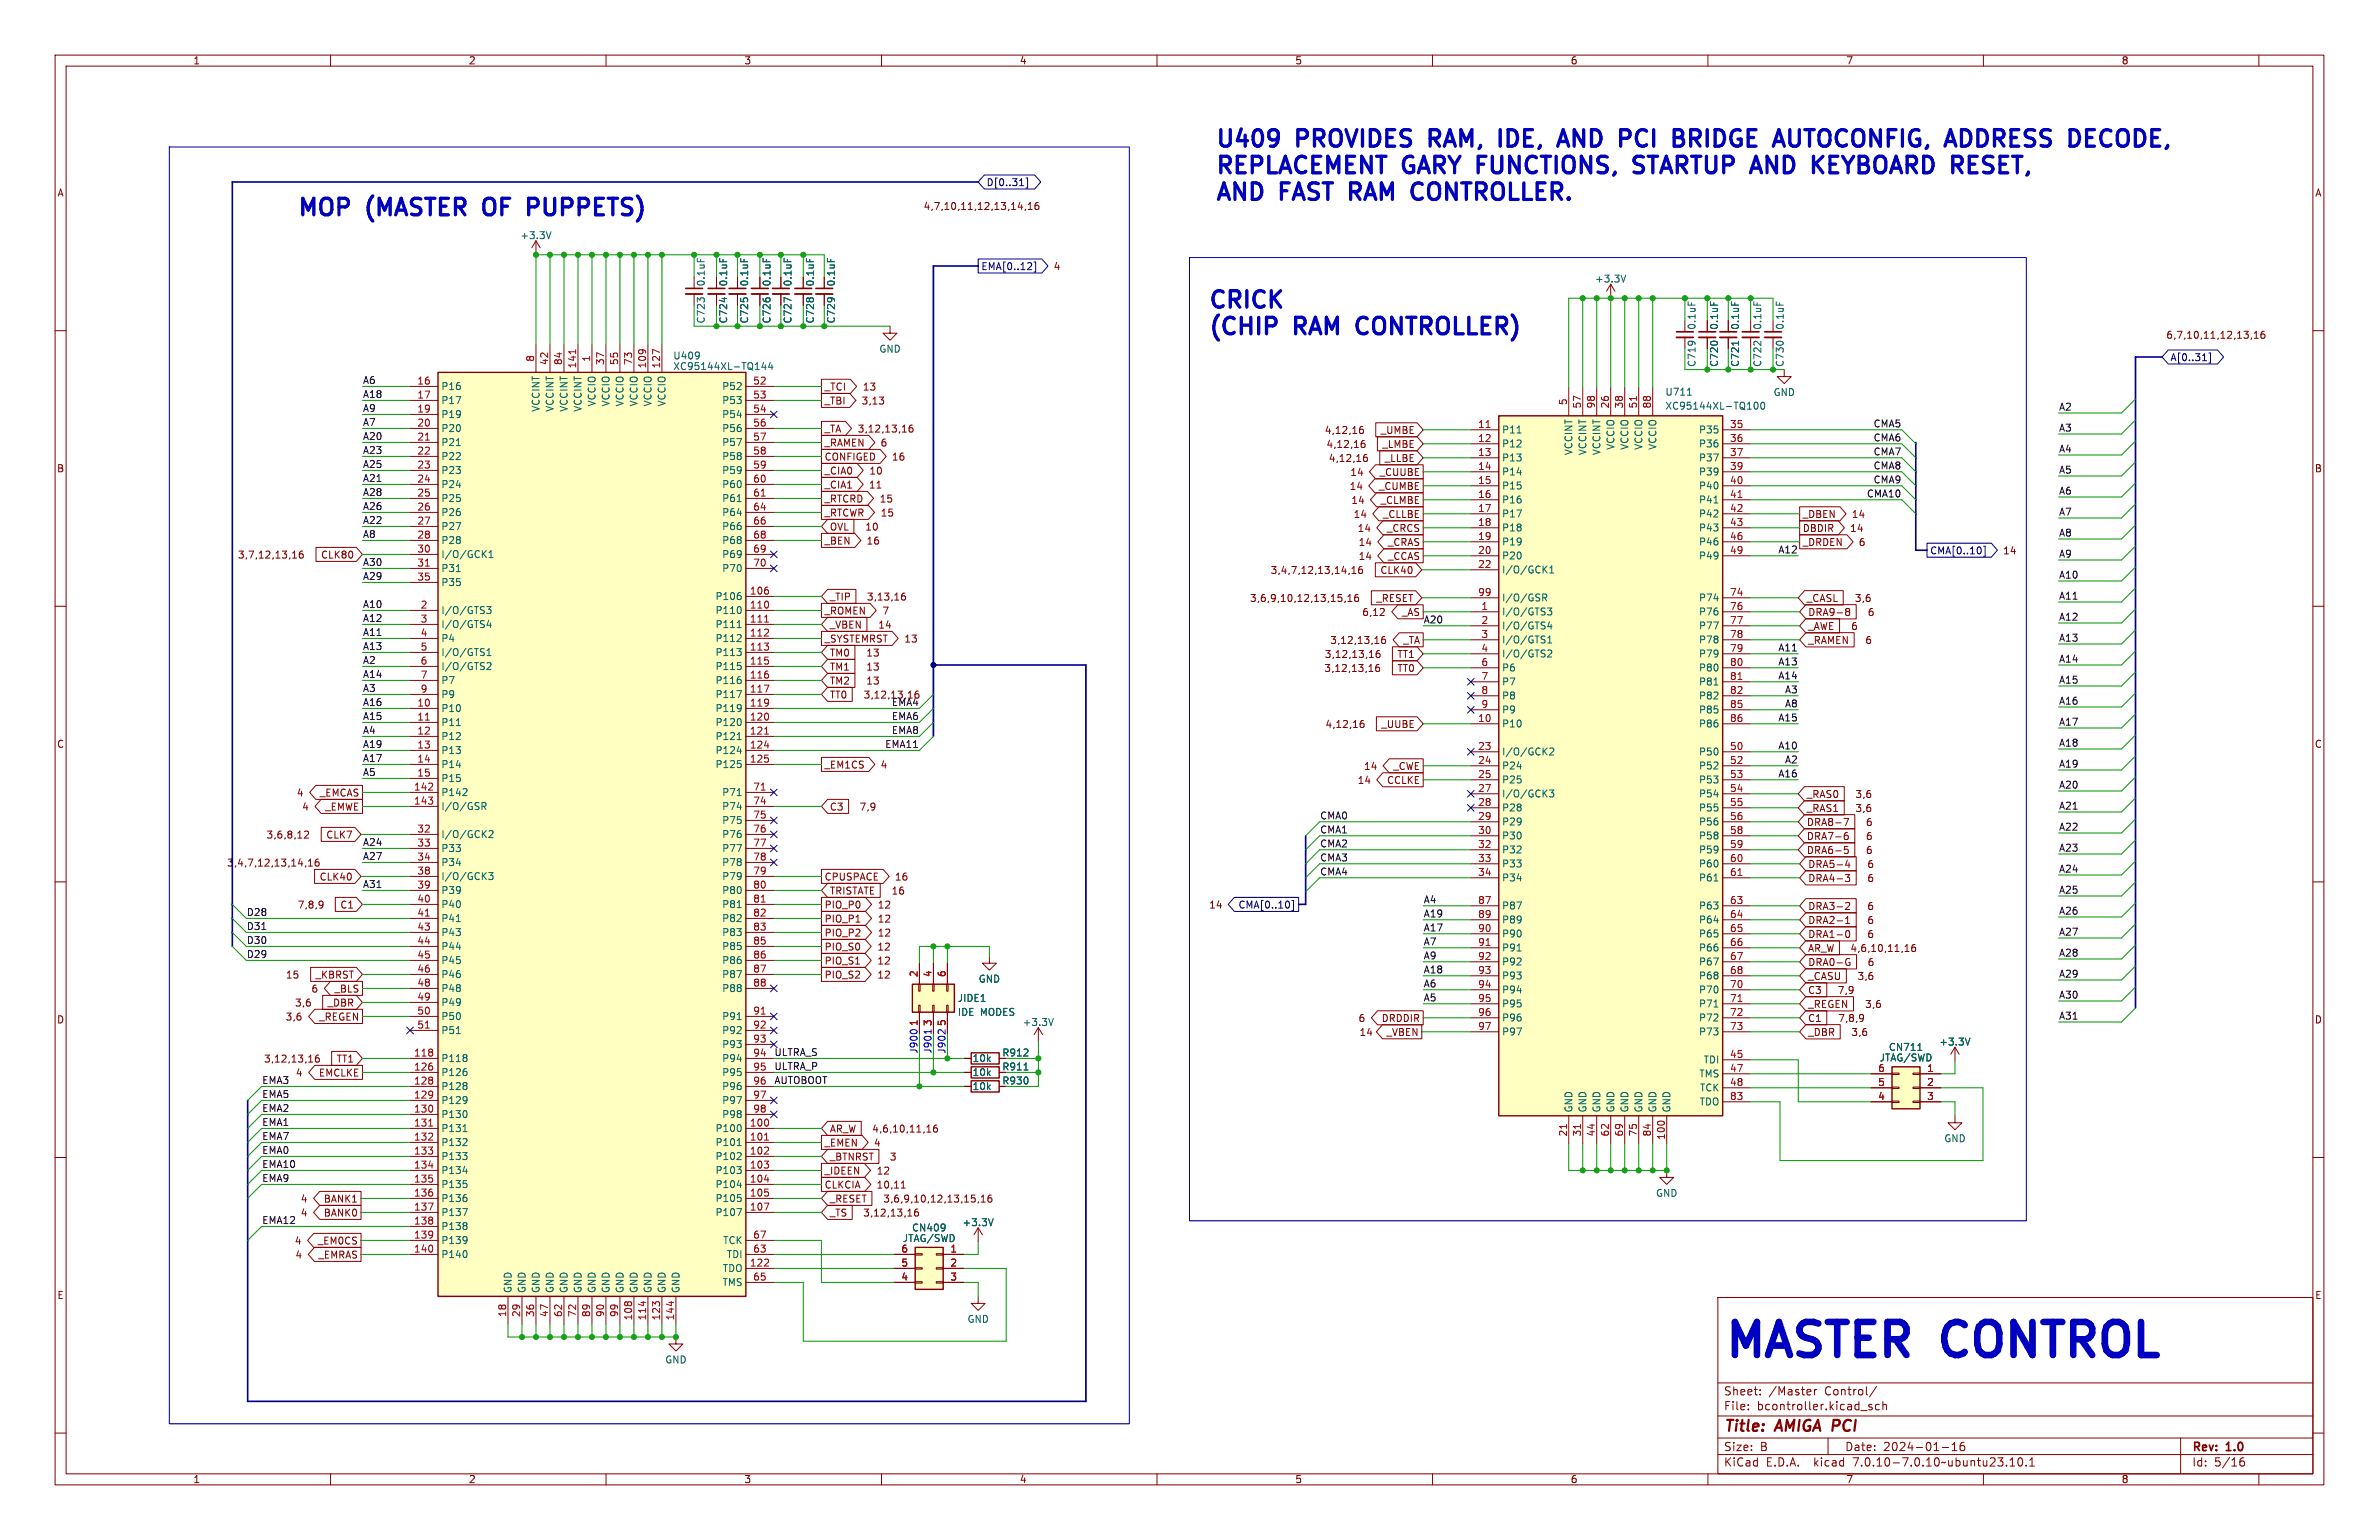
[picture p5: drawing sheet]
<svg xmlns="http://www.w3.org/2000/svg" width="432mm" height="279mm" viewBox="0 0 432 279" stroke-linecap="round" stroke-linejoin="round" font-family="sans-serif">
<defs><g id="words">
<text font-size="8.4" fill="#0000c2" x="312.7" y="246.6">MASTER CONTROL</text>
<g font-size="4.2" fill="#0000c2">
<text x="220.5" y="26.9">U409</text>
<text x="235.7" y="26.9">PROVIDES</text>
<text x="260.9" y="26.9">RAM,</text>
<text x="274.8" y="26.9">IDE,</text>
<text x="286.8" y="26.9">AND</text>
<text x="299" y="26.9">PCI</text>
<text x="310" y="26.9">BRIDGE</text>
<text x="329.6" y="26.9">AUTOCONFIG,</text>
<text x="361.9" y="26.9">ADDRESS</text>
<text x="385.4" y="26.9">DECODE,</text>
<text x="220.5" y="31.8">REPLACEMENT GARY FUNCTIONS,</text>
<text x="299.2" y="31.8">STARTUP AND</text>
<text x="334" y="31.8">KEYBOARD RESET,</text>
<text x="53.8" y="39.4">MOP</text>
<text x="66.9" y="39.4">(MASTER</text>
<text x="89.2" y="39.4">OF</text>
<text x="98.4" y="39.4">PUPPETS)</text>
<text x="220.5" y="36.6">AND</text>
<text x="232.7" y="36.6">FAST RAM</text>
<text x="258.9" y="36.6">CONTROLLER.</text>
<text x="219.2" y="56.1">CRICK</text>
<text x="219.2" y="61">(CHIP</text>
<text x="235.3" y="61">RAM</text>
<text x="247.7" y="61">CONTROLLER)</text>
</g>
<g font-size="2.8" fill="#840000">
<text x="312.8" y="260.3">Title:</text>
<text x="322.5" y="260.3">AMIGA PCI</text>
</g>
<g font-size="2.1" fill="#840000">
<text x="312.8" y="256.1">File:</text>
<text x="312.8" y="253.4">Sheet:</text>
<text x="318.9" y="256.1">bcontroller.kicad_sch</text>
<text x="321" y="253.4">/Master</text>
<text x="331.3" y="253.4">Control/</text>
<text x="312.8" y="263.5">Size:</text>
<text x="319.5" y="263.5">B</text>
<text x="334.8" y="263.5">Date:</text>
<text x="341.8" y="263.5">2024-01-16</text>
<text x="397.8" y="263.7">Rev:</text>
<text x="404.2" y="263.7">1.0</text>
<text x="312.8" y="266.3">KiCad</text>
<text x="320.5" y="266.3">E.D.A.</text>
<text x="329.4" y="266.3">kicad</text>
<text x="336.6" y="266.3">7.0.10-7.0.10~ubuntu23.10.1</text>
<text x="397.8" y="266.3">Id:</text>
<text x="401.9" y="266.3">5/16</text>
</g>
<g font-size="1.8" fill="#840000">
<text x="35" y="11.9">1</text>
<text x="85" y="11.9">2</text>
<text x="135" y="11.9">3</text>
<text x="185" y="11.9">4</text>
<text x="235" y="11.9">5</text>
<text x="285" y="11.9">6</text>
<text x="335" y="11.9">7</text>
<text x="385" y="11.9">8</text>
<text x="10.3" y="35.9">A</text>
<text x="420.1" y="35.9">A</text>
<text x="167.5" y="38.3">4,7,10,11,12,13,14,16</text>
<text x="191.1" y="49.2">4</text>
<text x="393.1" y="61.7">6,7,10,11,12,13,16</text>
<text x="149.6" y="71.1">_TCI</text>
<text x="156.5" y="71.1">13</text>
<text x="149.6" y="73.6">_TBI</text>
<text x="156.3" y="73.6">3,13</text>
<text x="149.6" y="81.2">_RAMEN</text>
<text x="149.6" y="78.7">_TA</text>
<text x="149.6" y="83.8">CONFIGED</text>
<text x="155.6" y="78.7">3,12,13,16</text>
<text x="159.7" y="81.2">6</text>
<text x="161.8" y="83.8">16</text>
<text x="240.4" y="78.9">4,12,16</text>
<text x="240.7" y="81.5">4,12,16</text>
<text x="250.5" y="78.9">_UMBE</text>
<text x="250.8" y="81.5">_LMBE</text>
<text x="10.3" y="85.9">B</text>
<text x="149.6" y="86.3">_CIA0</text>
<text x="149.6" y="88.8">_CIA1</text>
<text x="157.6" y="88.8">11</text>
<text x="157.7" y="86.3">10</text>
<text x="241.1" y="84">4,12,16</text>
<text x="244.9" y="89.1">14</text>
<text x="245" y="86.6">14</text>
<text x="250.2" y="89.1">_CUMBE</text>
<text x="250.3" y="86.6">_CUUBE</text>
<text x="251.2" y="84">_LLBE</text>
<text x="420.1" y="85.9">B</text>
<text x="149.6" y="91.4">_RTCRD</text>
<text x="149.6" y="93.9">_RTCWR</text>
<text x="159.6" y="91.4">15</text>
<text x="159.8" y="93.9">15</text>
<text x="245.2" y="91.6">14</text>
<text x="245.6" y="94.2">14</text>
<text x="250.5" y="91.6">_CLMBE</text>
<text x="250.9" y="94.2">_CLLBE</text>
<text x="327.1" y="94.2">_DBEN</text>
<text x="336" y="94.2">14</text>
<text x="43.1" y="101.5">3,7,12,13,16</text>
<text x="58.2" y="101.5">CLK80</text>
<text x="149.6" y="99">_BEN</text>
<text x="150.5" y="96.5">OVL</text>
<text x="157" y="96.5">10</text>
<text x="157.2" y="99">16</text>
<text x="246.3" y="96.7">14</text>
<text x="246.5" y="101.8">14</text>
<text x="246.5" y="99.3">14</text>
<text x="251.7" y="96.7">_CRCS</text>
<text x="251.8" y="101.8">_CCAS</text>
<text x="251.8" y="99.3">_CRAS</text>
<text x="327.1" y="96.7">DBDIR</text>
<text x="327.1" y="99.3">_DRDEN</text>
<text x="335.7" y="96.7">14</text>
<text x="337.3" y="99.3">6</text>
<text x="363.5" y="100.8">14</text>
<text x="230.5" y="104.3">3,4,7,12,13,14,16</text>
<text x="250.4" y="104.3">CLK40</text>
<text x="149.6" y="111.7">_ROMEN</text>
<text x="150.5" y="109.2">_TIP</text>
<text x="157.2" y="109.2">3,13,16</text>
<text x="160.1" y="111.7">7</text>
<text x="226.8" y="109.4">3,6,9,10,12,13,15,16</text>
<text x="247.2" y="112">6,12</text>
<text x="249.7" y="109.4">_RESET</text>
<text x="254.4" y="112">_AS</text>
<text x="327.8" y="109.4">_CASL</text>
<text x="328.1" y="112">DRA9-8</text>
<text x="336.6" y="109.4">3,6</text>
<text x="338.9" y="112">6</text>
<text x="149.6" y="116.8">_SYSTEMRST</text>
<text x="150.5" y="119.3">TM0</text>
<text x="150.5" y="114.2">_VBEN</text>
<text x="157.1" y="119.3">13</text>
<text x="159.3" y="114.2">14</text>
<text x="164" y="116.8">13</text>
<text x="240.4" y="119.6">3,12,13,16</text>
<text x="241.3" y="117">3,12,13,16</text>
<text x="253.5" y="119.6">TT1</text>
<text x="254.6" y="117">_TA</text>
<text x="328.1" y="117">_RAMEN</text>
<text x="328.1" y="114.5">_AWE</text>
<text x="335.9" y="114.5">6</text>
<text x="338.5" y="117">6</text>
<text x="150.5" y="124.4">TM2</text>
<text x="150.5" y="121.9">TM1</text>
<text x="157.1" y="124.4">13</text>
<text x="157.1" y="121.9">13</text>
<text x="240.3" y="122.1">3,12,13,16</text>
<text x="253.5" y="122.1">TT0</text>
<text x="150.5" y="126.9">TT0</text>
<text x="156.7" y="126.9">3,12,13,16</text>
<text x="10.3" y="135.9">C</text>
<text x="240.5" y="132.3">4,12,16</text>
<text x="250.6" y="132.3">_UUBE</text>
<text x="420.1" y="135.9">C</text>
<text x="149.6" y="139.6">_EM1CS</text>
<text x="159.7" y="139.6">4</text>
<text x="246.3" y="142.4">14</text>
<text x="247.5" y="139.9">14</text>
<text x="251.7" y="142.4">CCLKE</text>
<text x="252.8" y="139.9">_CWE</text>
<text x="53.8" y="144.7">4</text>
<text x="54.7" y="147.3">4</text>
<text x="58" y="144.7">_EMCAS</text>
<text x="58.9" y="147.3">_EMWE</text>
<text x="150.5" y="147.3">C3</text>
<text x="155.9" y="147.3">7,9</text>
<text x="327.8" y="145">_RAS0</text>
<text x="327.8" y="147.5">_RAS1</text>
<text x="336.7" y="145">3,6</text>
<text x="336.7" y="147.5">3,6</text>
<text x="48.3" y="152.3">3,6,8,12</text>
<text x="59.1" y="152.3">CLK7</text>
<text x="327.8" y="150.1">DRA8-7</text>
<text x="327.8" y="155.1">DRA6-5</text>
<text x="327.8" y="152.6">DRA7-6</text>
<text x="338.6" y="150.1">6</text>
<text x="338.6" y="155.1">6</text>
<text x="338.6" y="152.6">6</text>
<text x="41.1" y="157.4">3,4,7,12,13,14,16</text>
<text x="57.9" y="160">CLK40</text>
<text x="149.6" y="160">CPUSPACE</text>
<text x="162.3" y="160">16</text>
<text x="328.1" y="160.2">DRA4-3</text>
<text x="328.1" y="157.7">DRA5-4</text>
<text x="338.8" y="160.2">6</text>
<text x="338.8" y="157.7">6</text>
<text x="53.9" y="165">7,8,9</text>
<text x="61.7" y="165">C1</text>
<text x="149.6" y="167.6">PIO_P1</text>
<text x="149.6" y="165">PIO_P0</text>
<text x="150.5" y="162.5">TRISTATE</text>
<text x="159.2" y="167.6">12</text>
<text x="159.2" y="165">12</text>
<text x="161.7" y="162.5">16</text>
<text x="219.4" y="165">14</text>
<text x="328.1" y="167.8">DRA2-1</text>
<text x="328.1" y="165.3">DRA3-2</text>
<text x="338.8" y="167.8">6</text>
<text x="338.8" y="165.3">6</text>
<text x="149.6" y="172.7">PIO_S0</text>
<text x="149.6" y="170.1">PIO_P2</text>
<text x="159.2" y="172.7">12</text>
<text x="159.2" y="170.1">12</text>
<text x="328.1" y="172.9">AR_W</text>
<text x="328.1" y="170.4">DRA1-0</text>
<text x="335.8" y="172.9">4,6,10,11,16</text>
<text x="338.8" y="170.4">6</text>
<text x="51.8" y="177.7">15</text>
<text x="57.2" y="177.7">_KBRST</text>
<text x="149.6" y="177.7">PIO_S2</text>
<text x="149.6" y="175.2">PIO_S1</text>
<text x="159.2" y="177.7">12</text>
<text x="159.2" y="175.2">12</text>
<text x="328.1" y="178">_CASU</text>
<text x="328.1" y="175.5">DRA0-G</text>
<text x="337" y="178">3,6</text>
<text x="338.9" y="175.5">6</text>
<text x="10.3" y="185.9">D</text>
<text x="51.7" y="185.4">3,6</text>
<text x="53.4" y="182.8">3,6</text>
<text x="56.4" y="180.3">6</text>
<text x="57.8" y="185.4">_REGEN</text>
<text x="59.4" y="182.8">_DBR</text>
<text x="60.6" y="180.3">_BLS</text>
<text x="246.5" y="185.6">6</text>
<text x="250.7" y="185.6">DRDDIR</text>
<text x="328.1" y="185.6">C1</text>
<text x="328.1" y="180.5">C3</text>
<text x="328.1" y="183.1">_REGEN</text>
<text x="333.5" y="180.5">7,9</text>
<text x="333.5" y="185.6">7,8,9</text>
<text x="338.4" y="183.1">3,6</text>
<text x="420.1" y="185.9">D</text>
<text x="246.7" y="188.2">14</text>
<text x="251.6" y="188.2">_VBEN</text>
<text x="328.1" y="188.2">_DBR</text>
<text x="335.9" y="188.2">3,6</text>
<text x="47.8" y="193">3,12,13,16</text>
<text x="53.6" y="195.5">4</text>
<text x="57.8" y="195.5">EMCLKE</text>
<text x="61" y="193">TT1</text>
<text x="149.6" y="208.2">_EMEN</text>
<text x="150.5" y="205.7">AR_W</text>
<text x="158.2" y="205.7">4,6,10,11,16</text>
<text x="158.5" y="208.2">4</text>
<text x="149.6" y="215.8">CLKCIA</text>
<text x="149.6" y="213.3">_IDEEN</text>
<text x="150.5" y="210.8">_BTNRST</text>
<text x="159" y="215.8">10,11</text>
<text x="159" y="213.3">12</text>
<text x="161.4" y="210.8">3</text>
<text x="54.5" y="218.4">4</text>
<text x="54.5" y="220.9">4</text>
<text x="58.7" y="218.4">BANK1</text>
<text x="58.7" y="220.9">BANK0</text>
<text x="150.5" y="218.4">_RESET</text>
<text x="150.5" y="220.9">_TS</text>
<text x="156.6" y="220.9">3,12,13,16</text>
<text x="160.2" y="218.4">3,6,9,10,12,13,15,16</text>
<text x="53.4" y="226">4</text>
<text x="57.6" y="226">_EM0CS</text>
<text x="53.5" y="228.5">4</text>
<text x="57.7" y="228.5">_EMRAS</text>
<text x="10.3" y="235.9">E</text>
<text x="420.1" y="235.9">E</text>
<text x="35" y="269.3">1</text>
<text x="85" y="269.3">2</text>
<text x="135" y="269.3">3</text>
<text x="185" y="269.3">4</text>
<text x="235" y="269.3">5</text>
<text x="285" y="269.3">6</text>
<text x="335" y="269.3">7</text>
<text x="385" y="269.3">8</text>
</g>
<g font-size="1.8" fill="#000084">
<text x="179" y="34">D[0..31]</text>
<text x="178" y="49.2">EMA[0..12]</text>
<text x="393.9" y="65.7">A[0..31]</text>
<text x="350.2" y="100.8">CMA[0..10]</text>
<text x="224.7" y="165">CMA[0..10]</text>
</g>
<g font-size="1.8" fill="#006464">
<text x="94.3" y="43.6">+3.3V</text>
<text x="128.1" y="52.1" transform="rotate(-90 128.1 52.1)">0.1uF</text>
<text x="132.2" y="52.1" transform="rotate(-90 132.2 52.1)">0.1uF</text>
<text x="136" y="52.1" transform="rotate(-90 136 52.1)">0.1uF</text>
<text x="140.1" y="52.1" transform="rotate(-90 140.1 52.1)">0.1uF</text>
<text x="143.9" y="52.1" transform="rotate(-90 143.9 52.1)">0.1uF</text>
<text x="147.9" y="52.1" transform="rotate(-90 147.9 52.1)">0.1uF</text>
<text x="151.7" y="52.1" transform="rotate(-90 151.7 52.1)">0.1uF</text>
<text x="289.4" y="51.5">+3.3V</text>
<text x="128.1" y="58.8" transform="rotate(-90 128.1 58.8)">C723</text>
<text x="132.2" y="58.8" transform="rotate(-90 132.2 58.8)">C724</text>
<text x="136" y="58.8" transform="rotate(-90 136 58.8)">C725</text>
<text x="140.1" y="58.8" transform="rotate(-90 140.1 58.8)">C726</text>
<text x="143.9" y="58.8" transform="rotate(-90 143.9 58.8)">C727</text>
<text x="147.9" y="58.8" transform="rotate(-90 147.9 58.8)">C728</text>
<text x="151.7" y="58.8" transform="rotate(-90 151.7 58.8)">C729</text>
<text x="307.9" y="59.9" transform="rotate(-90 307.9 59.9)">0.1uF</text>
<text x="312" y="59.9" transform="rotate(-90 312 59.9)">0.1uF</text>
<text x="315.8" y="59.9" transform="rotate(-90 315.8 59.9)">0.1uF</text>
<text x="319.9" y="59.9" transform="rotate(-90 319.9 59.9)">0.1uF</text>
<text x="324" y="59.9" transform="rotate(-90 324 59.9)">0.1uF</text>
<text x="122.1" y="65.4">U409</text>
<text x="159.5" y="64.2">GND</text>
<text x="80" y="71">P16</text>
<text x="122.1" y="67.3">XC95144XL-TQ144</text>
<text x="131" y="71">P52</text>
<text x="302.2" y="72">U711</text>
<text x="307.9" y="66.7" transform="rotate(-90 307.9 66.7)">C719</text>
<text x="312" y="66.7" transform="rotate(-90 312 66.7)">C720</text>
<text x="315.8" y="66.7" transform="rotate(-90 315.8 66.7)">C721</text>
<text x="319.9" y="66.7" transform="rotate(-90 319.9 66.7)">C722</text>
<text x="324" y="66.7" transform="rotate(-90 324 66.7)">C730</text>
<text x="80" y="73.5">P17</text>
<text x="80" y="76">P19</text>
<text x="98.1" y="74.8" transform="rotate(-90 98.1 74.8)">VCCINT</text>
<text x="100.7" y="74.8" transform="rotate(-90 100.7 74.8)">VCCINT</text>
<text x="103.2" y="74.8" transform="rotate(-90 103.2 74.8)">VCCINT</text>
<text x="105.8" y="74.8" transform="rotate(-90 105.8 74.8)">VCCINT</text>
<text x="108.3" y="73.8" transform="rotate(-90 108.3 73.8)">VCCIO</text>
<text x="110.8" y="73.8" transform="rotate(-90 110.8 73.8)">VCCIO</text>
<text x="113.4" y="73.8" transform="rotate(-90 113.4 73.8)">VCCIO</text>
<text x="115.9" y="73.8" transform="rotate(-90 115.9 73.8)">VCCIO</text>
<text x="118.5" y="73.8" transform="rotate(-90 118.5 73.8)">VCCIO</text>
<text x="121" y="73.8" transform="rotate(-90 121 73.8)">VCCIO</text>
<text x="131" y="73.5">P53</text>
<text x="131" y="76">P54</text>
<text x="302.2" y="74.5">XC95144XL-TQ100</text>
<text x="321.8" y="72.1">GND</text>
<text x="80" y="78.6">P20</text>
<text x="80" y="81.1">P21</text>
<text x="80" y="83.7">P22</text>
<text x="131" y="78.6">P56</text>
<text x="131" y="81.1">P57</text>
<text x="131" y="83.7">P58</text>
<text x="272.5" y="78.8">P11</text>
<text x="272.5" y="81.4">P12</text>
<text x="272.5" y="83.9">P13</text>
<text x="285.6" y="82.7" transform="rotate(-90 285.6 82.7)">VCCINT</text>
<text x="288.1" y="82.7" transform="rotate(-90 288.1 82.7)">VCCINT</text>
<text x="290.7" y="82.7" transform="rotate(-90 290.7 82.7)">VCCINT</text>
<text x="293.2" y="81.7" transform="rotate(-90 293.2 81.7)">VCCIO</text>
<text x="295.8" y="81.7" transform="rotate(-90 295.8 81.7)">VCCIO</text>
<text x="298.3" y="81.7" transform="rotate(-90 298.3 81.7)">VCCIO</text>
<text x="300.8" y="81.7" transform="rotate(-90 300.8 81.7)">VCCIO</text>
<text x="308.3" y="78.8">P35</text>
<text x="308.3" y="81.4">P36</text>
<text x="308.3" y="83.9">P37</text>
<text x="80" y="86.2">P23</text>
<text x="80" y="88.7">P24</text>
<text x="131" y="86.2">P59</text>
<text x="131" y="88.7">P60</text>
<text x="272.5" y="86.5">P14</text>
<text x="272.5" y="89">P15</text>
<text x="308.3" y="86.5">P39</text>
<text x="308.3" y="89">P40</text>
<text x="80" y="91.3">P25</text>
<text x="80" y="93.8">P26</text>
<text x="131" y="91.3">P61</text>
<text x="131" y="93.8">P64</text>
<text x="272.5" y="91.5">P16</text>
<text x="272.5" y="94.1">P17</text>
<text x="308.3" y="91.5">P41</text>
<text x="308.3" y="94.1">P42</text>
<text x="80" y="96.4">P27</text>
<text x="80" y="98.9">P28</text>
<text x="80" y="101.4">I/O/GCK1</text>
<text x="131" y="96.4">P66</text>
<text x="131" y="98.9">P68</text>
<text x="131" y="101.4">P69</text>
<text x="272.5" y="96.6">P18</text>
<text x="272.5" y="99.2">P19</text>
<text x="272.5" y="101.7">P20</text>
<text x="308.3" y="96.6">P43</text>
<text x="308.3" y="99.2">P46</text>
<text x="308.3" y="101.7">P49</text>
<text x="80" y="104">P31</text>
<text x="80" y="106.5">P35</text>
<text x="131" y="104">P70</text>
<text x="272.5" y="104.2">I/O/GCK1</text>
<text x="80" y="111.6">I/O/GTS3</text>
<text x="129.8" y="109.1">P106</text>
<text x="129.8" y="111.6">P110</text>
<text x="272.5" y="111.9">I/O/GTS3</text>
<text x="272.5" y="109.3">I/O/GSR</text>
<text x="308.3" y="109.3">P74</text>
<text x="308.3" y="111.9">P76</text>
<text x="80" y="114.1">I/O/GTS4</text>
<text x="80" y="116.7">P4</text>
<text x="80" y="119.2">I/O/GTS1</text>
<text x="129.8" y="114.1">P111</text>
<text x="129.8" y="116.7">P112</text>
<text x="129.8" y="119.2">P113</text>
<text x="272.5" y="114.4">I/O/GTS4</text>
<text x="272.5" y="116.9">I/O/GTS1</text>
<text x="272.5" y="119.5">I/O/GTS2</text>
<text x="308.3" y="114.4">P77</text>
<text x="308.3" y="116.9">P78</text>
<text x="308.3" y="119.5">P79</text>
<text x="80" y="121.8">I/O/GTS2</text>
<text x="80" y="124.3">P7</text>
<text x="129.8" y="121.8">P115</text>
<text x="129.8" y="124.3">P116</text>
<text x="272.5" y="122">P6</text>
<text x="272.5" y="124.6">P7</text>
<text x="308.3" y="122">P80</text>
<text x="308.3" y="124.6">P81</text>
<text x="80" y="129.4">P10</text>
<text x="80" y="131.9">P11</text>
<text x="80" y="126.8">P9</text>
<text x="129.8" y="126.8">P117</text>
<text x="129.8" y="129.4">P119</text>
<text x="129.8" y="131.9">P120</text>
<text x="272.5" y="127.1">P8</text>
<text x="272.5" y="129.6">P9</text>
<text x="308.3" y="127.1">P82</text>
<text x="308.3" y="129.6">P85</text>
<text x="80" y="134.5">P12</text>
<text x="80" y="137">P13</text>
<text x="129.8" y="134.5">P121</text>
<text x="129.8" y="137">P124</text>
<text x="272.5" y="132.2">P10</text>
<text x="272.5" y="137.3">I/O/GCK2</text>
<text x="308.3" y="137.3">P50</text>
<text x="308.3" y="132.2">P86</text>
<text x="80" y="139.5">P14</text>
<text x="80" y="142.1">P15</text>
<text x="129.8" y="139.5">P125</text>
<text x="272.5" y="139.8">P24</text>
<text x="272.5" y="142.3">P25</text>
<text x="308.3" y="139.8">P52</text>
<text x="308.3" y="142.3">P53</text>
<text x="80" y="144.6">P142</text>
<text x="80" y="147.2">I/O/GSR</text>
<text x="131" y="144.6">P71</text>
<text x="131" y="147.2">P74</text>
<text x="131" y="149.7">P75</text>
<text x="272.5" y="144.9">I/O/GCK3</text>
<text x="272.5" y="147.4">P28</text>
<text x="272.5" y="150">P29</text>
<text x="308.3" y="144.9">P54</text>
<text x="308.3" y="147.4">P55</text>
<text x="308.3" y="150">P56</text>
<text x="80" y="152.2">I/O/GCK2</text>
<text x="80" y="154.8">P33</text>
<text x="131" y="152.2">P76</text>
<text x="131" y="154.8">P77</text>
<text x="272.5" y="152.5">P30</text>
<text x="272.5" y="155">P32</text>
<text x="308.3" y="152.5">P58</text>
<text x="308.3" y="155">P59</text>
<text x="80" y="157.3">P34</text>
<text x="80" y="159.9">I/O/GCK3</text>
<text x="131" y="157.3">P78</text>
<text x="131" y="159.9">P79</text>
<text x="272.5" y="157.6">P33</text>
<text x="272.5" y="160.1">P34</text>
<text x="308.3" y="157.6">P60</text>
<text x="308.3" y="160.1">P61</text>
<text x="80" y="162.4">P39</text>
<text x="80" y="164.9">P40</text>
<text x="80" y="167.5">P41</text>
<text x="131" y="162.4">P80</text>
<text x="131" y="164.9">P81</text>
<text x="131" y="167.5">P82</text>
<text x="272.5" y="165.2">P87</text>
<text x="272.5" y="167.7">P89</text>
<text x="308.3" y="165.2">P63</text>
<text x="308.3" y="167.7">P64</text>
<text x="80" y="170">P43</text>
<text x="80" y="172.6">P44</text>
<text x="131" y="170">P83</text>
<text x="131" y="172.6">P85</text>
<text x="272.5" y="170.3">P90</text>
<text x="272.5" y="172.8">P91</text>
<text x="308.3" y="170.3">P65</text>
<text x="308.3" y="172.8">P66</text>
<text x="80" y="175.1">P45</text>
<text x="80" y="177.6">P46</text>
<text x="131" y="175.1">P86</text>
<text x="131" y="177.6">P87</text>
<text x="177.5" y="178.5">GND</text>
<text x="272.5" y="175.4">P92</text>
<text x="272.5" y="177.9">P93</text>
<text x="308.3" y="175.4">P67</text>
<text x="308.3" y="177.9">P68</text>
<text x="80" y="180.2">P48</text>
<text x="80" y="182.7">P49</text>
<text x="80" y="185.3">P50</text>
<text x="131" y="180.2">P88</text>
<text x="131" y="185.3">P91</text>
<text x="173.7" y="182">JIDE1</text>
<text x="173.7" y="184.5">IDE</text>
<text x="177.9" y="184.5">MODES</text>
<text x="272.5" y="180.4">P94</text>
<text x="272.5" y="183">P95</text>
<text x="272.5" y="185.5">P96</text>
<text x="308.3" y="180.4">P70</text>
<text x="308.3" y="183">P71</text>
<text x="308.3" y="185.5">P72</text>
<text x="80" y="187.8">P51</text>
<text x="131" y="187.8">P92</text>
<text x="131" y="190.3">P93</text>
<text x="181.8" y="191.9">R912</text>
<text x="185.5" y="186.3">+3.3V</text>
<text x="272.5" y="188.1">P97</text>
<text x="308.3" y="188.1">P73</text>
<text x="342.7" y="190.9">CN711</text>
<text x="351.9" y="189.9">+3.3V</text>
<text x="80" y="192.9">P118</text>
<text x="80" y="195.4">P126</text>
<text x="80" y="198">P128</text>
<text x="131" y="192.9">P94</text>
<text x="131" y="195.4">P95</text>
<text x="131" y="198">P96</text>
<text x="176.4" y="192.9">10k</text>
<text x="176.4" y="195.4">10k</text>
<text x="176.4" y="198">10k</text>
<text x="181.8" y="194.4">R911</text>
<text x="181.8" y="197">R930</text>
<text x="308.3" y="195.7">TMS</text>
<text x="309.1" y="193.1">TDI</text>
<text x="341.1" y="192.8">JTAG/SWD</text>
<text x="80" y="200.5">P129</text>
<text x="80" y="203">P130</text>
<text x="131" y="200.5">P97</text>
<text x="131" y="203">P98</text>
<text x="285.6" y="201.9" transform="rotate(-90 285.6 201.9)">GND</text>
<text x="288.1" y="201.9" transform="rotate(-90 288.1 201.9)">GND</text>
<text x="290.7" y="201.9" transform="rotate(-90 290.7 201.9)">GND</text>
<text x="293.2" y="201.9" transform="rotate(-90 293.2 201.9)">GND</text>
<text x="295.8" y="201.9" transform="rotate(-90 295.8 201.9)">GND</text>
<text x="298.3" y="201.9" transform="rotate(-90 298.3 201.9)">GND</text>
<text x="300.8" y="201.9" transform="rotate(-90 300.8 201.9)">GND</text>
<text x="303.4" y="201.9" transform="rotate(-90 303.4 201.9)">GND</text>
<text x="308.4" y="200.8">TDO</text>
<text x="308.5" y="198.2">TCK</text>
<text x="80" y="205.6">P131</text>
<text x="80" y="208.1">P132</text>
<text x="129.8" y="205.6">P100</text>
<text x="129.8" y="208.1">P101</text>
<text x="352.8" y="207.4">GND</text>
<text x="80" y="210.7">P133</text>
<text x="80" y="213.2">P134</text>
<text x="80" y="215.7">P135</text>
<text x="129.8" y="210.7">P102</text>
<text x="129.8" y="213.2">P103</text>
<text x="129.8" y="215.7">P104</text>
<text x="80" y="218.3">P136</text>
<text x="80" y="220.8">P137</text>
<text x="129.8" y="218.3">P105</text>
<text x="129.8" y="220.8">P107</text>
<text x="300.5" y="217.3">GND</text>
<text x="80" y="223.4">P138</text>
<text x="80" y="225.9">P139</text>
<text x="131.2" y="225.9">TCK</text>
<text x="163.8" y="225.5">JTAG/SWD</text>
<text x="165.4" y="223.6">CN409</text>
<text x="174.6" y="222.7">+3.3V</text>
<text x="80" y="228.4">P140</text>
<text x="131" y="233.5">TMS</text>
<text x="131.1" y="231">TDO</text>
<text x="131.8" y="228.4">TDI</text>
<text x="93.1" y="234.7" transform="rotate(-90 93.1 234.7)">GND</text>
<text x="95.6" y="234.7" transform="rotate(-90 95.6 234.7)">GND</text>
<text x="98.1" y="234.7" transform="rotate(-90 98.1 234.7)">GND</text>
<text x="100.7" y="234.7" transform="rotate(-90 100.7 234.7)">GND</text>
<text x="103.2" y="234.7" transform="rotate(-90 103.2 234.7)">GND</text>
<text x="105.8" y="234.7" transform="rotate(-90 105.8 234.7)">GND</text>
<text x="108.3" y="234.7" transform="rotate(-90 108.3 234.7)">GND</text>
<text x="110.8" y="234.7" transform="rotate(-90 110.8 234.7)">GND</text>
<text x="113.4" y="234.7" transform="rotate(-90 113.4 234.7)">GND</text>
<text x="115.9" y="234.7" transform="rotate(-90 115.9 234.7)">GND</text>
<text x="118.5" y="234.7" transform="rotate(-90 118.5 234.7)">GND</text>
<text x="121" y="234.7" transform="rotate(-90 121 234.7)">GND</text>
<text x="123.5" y="234.7" transform="rotate(-90 123.5 234.7)">GND</text>
<text x="175.5" y="240.2">GND</text>
<text x="120.6" y="247.6">GND</text>
</g>
<g font-size="1.8" fill="#a90000">
<text x="97" y="65.7" transform="rotate(-90 97 65.7)">8</text>
<text x="107.2" y="65.7" transform="rotate(-90 107.2 65.7)">1</text>
<text x="75.7" y="69.8">16</text>
<text x="99.6" y="66.3" transform="rotate(-90 99.6 66.3)">42</text>
<text x="102.1" y="66.3" transform="rotate(-90 102.1 66.3)">84</text>
<text x="104.6" y="66.9" transform="rotate(-90 104.6 66.9)">141</text>
<text x="109.7" y="66.3" transform="rotate(-90 109.7 66.3)">37</text>
<text x="112.3" y="66.3" transform="rotate(-90 112.3 66.3)">55</text>
<text x="114.8" y="66.3" transform="rotate(-90 114.8 66.3)">73</text>
<text x="117.3" y="66.9" transform="rotate(-90 117.3 66.9)">109</text>
<text x="119.9" y="66.9" transform="rotate(-90 119.9 66.9)">127</text>
<text x="136.6" y="69.8">52</text>
<text x="75.7" y="72.4">17</text>
<text x="75.7" y="74.9">19</text>
<text x="75.7" y="77.5">20</text>
<text x="136.6" y="72.4">53</text>
<text x="136.6" y="74.9">54</text>
<text x="136.6" y="77.5">56</text>
<text x="268.2" y="77.7">11</text>
<text x="284.5" y="73.6" transform="rotate(-90 284.5 73.6)">5</text>
<text x="287" y="74.2" transform="rotate(-90 287 74.2)">57</text>
<text x="289.6" y="74.2" transform="rotate(-90 289.6 74.2)">98</text>
<text x="292.1" y="74.2" transform="rotate(-90 292.1 74.2)">26</text>
<text x="294.6" y="74.2" transform="rotate(-90 294.6 74.2)">38</text>
<text x="297.2" y="74.2" transform="rotate(-90 297.2 74.2)">51</text>
<text x="299.7" y="74.2" transform="rotate(-90 299.7 74.2)">88</text>
<text x="313.9" y="77.7">35</text>
<text x="75.7" y="80">21</text>
<text x="75.7" y="82.5">22</text>
<text x="136.6" y="80">57</text>
<text x="136.6" y="82.5">58</text>
<text x="268.2" y="80.3">12</text>
<text x="268.2" y="82.8">13</text>
<text x="313.9" y="80.3">36</text>
<text x="313.9" y="82.8">37</text>
<text x="75.7" y="85.1">23</text>
<text x="75.7" y="87.6">24</text>
<text x="136.6" y="85.1">59</text>
<text x="136.6" y="87.6">60</text>
<text x="268.2" y="85.3">14</text>
<text x="268.2" y="87.9">15</text>
<text x="313.9" y="85.3">39</text>
<text x="313.9" y="87.9">40</text>
<text x="75.7" y="90.2">25</text>
<text x="75.7" y="92.7">26</text>
<text x="75.7" y="95.2">27</text>
<text x="136.6" y="90.2">61</text>
<text x="136.6" y="92.7">64</text>
<text x="136.6" y="95.2">66</text>
<text x="268.2" y="90.4">16</text>
<text x="268.2" y="93">17</text>
<text x="268.2" y="95.5">18</text>
<text x="313.9" y="90.4">41</text>
<text x="313.9" y="93">42</text>
<text x="313.9" y="95.5">43</text>
<text x="75.7" y="97.8">28</text>
<text x="75.7" y="100.3">30</text>
<text x="136.6" y="97.8">68</text>
<text x="136.6" y="100.3">69</text>
<text x="268.2" y="98">19</text>
<text x="268.2" y="100.6">20</text>
<text x="313.9" y="98">46</text>
<text x="313.9" y="100.6">49</text>
<text x="75.7" y="102.9">31</text>
<text x="75.7" y="105.4">35</text>
<text x="136" y="107.9">106</text>
<text x="136.6" y="102.9">70</text>
<text x="268.2" y="103.1">22</text>
<text x="76.3" y="110.5">2</text>
<text x="76.3" y="113">3</text>
<text x="136" y="110.5">110</text>
<text x="136" y="113">111</text>
<text x="268.2" y="108.2">99</text>
<text x="268.8" y="110.7">1</text>
<text x="268.8" y="113.3">2</text>
<text x="313.9" y="108.2">74</text>
<text x="313.9" y="110.7">76</text>
<text x="313.9" y="113.3">77</text>
<text x="76.3" y="115.6">4</text>
<text x="76.3" y="118.1">5</text>
<text x="136" y="115.6">112</text>
<text x="136" y="118.1">113</text>
<text x="268.8" y="115.8">3</text>
<text x="268.8" y="118.4">4</text>
<text x="313.9" y="115.8">78</text>
<text x="313.9" y="118.4">79</text>
<text x="76.3" y="120.7">6</text>
<text x="76.3" y="123.2">7</text>
<text x="76.3" y="125.7">9</text>
<text x="136" y="120.7">115</text>
<text x="136" y="123.2">116</text>
<text x="136" y="125.7">117</text>
<text x="268.8" y="120.9">6</text>
<text x="268.8" y="123.4">7</text>
<text x="268.8" y="126">8</text>
<text x="313.9" y="120.9">80</text>
<text x="313.9" y="123.4">81</text>
<text x="313.9" y="126">82</text>
<text x="75.7" y="128.3">10</text>
<text x="75.7" y="130.8">11</text>
<text x="136" y="128.3">119</text>
<text x="136" y="130.8">120</text>
<text x="268.2" y="131.1">10</text>
<text x="268.8" y="128.5">9</text>
<text x="313.9" y="128.5">85</text>
<text x="313.9" y="131.1">86</text>
<text x="75.7" y="133.3">12</text>
<text x="75.7" y="135.9">13</text>
<text x="136" y="133.3">121</text>
<text x="136" y="135.9">124</text>
<text x="268.2" y="136.1">23</text>
<text x="313.9" y="136.1">50</text>
<text x="75" y="143.5">142</text>
<text x="75.7" y="138.4">14</text>
<text x="75.7" y="141">15</text>
<text x="136" y="138.4">125</text>
<text x="136.6" y="143.5">71</text>
<text x="268.2" y="138.7">24</text>
<text x="268.2" y="141.2">25</text>
<text x="268.2" y="143.8">27</text>
<text x="313.9" y="138.7">52</text>
<text x="313.9" y="141.2">53</text>
<text x="313.9" y="143.8">54</text>
<text x="75" y="146">143</text>
<text x="136.6" y="146">74</text>
<text x="136.6" y="148.6">75</text>
<text x="268.2" y="146.3">28</text>
<text x="268.2" y="148.8">29</text>
<text x="313.9" y="146.3">55</text>
<text x="313.9" y="148.8">56</text>
<text x="75.7" y="151.1">32</text>
<text x="75.7" y="153.7">33</text>
<text x="136.6" y="151.1">76</text>
<text x="136.6" y="153.7">77</text>
<text x="268.2" y="151.4">30</text>
<text x="268.2" y="153.9">32</text>
<text x="313.9" y="151.4">58</text>
<text x="313.9" y="153.9">59</text>
<text x="75.7" y="156.2">34</text>
<text x="75.7" y="158.8">38</text>
<text x="75.7" y="161.3">39</text>
<text x="136.6" y="156.2">78</text>
<text x="136.6" y="158.8">79</text>
<text x="136.6" y="161.3">80</text>
<text x="268.2" y="156.5">33</text>
<text x="268.2" y="159">34</text>
<text x="313.9" y="156.5">60</text>
<text x="313.9" y="159">61</text>
<text x="75.7" y="163.8">40</text>
<text x="75.7" y="166.4">41</text>
<text x="136.6" y="163.8">81</text>
<text x="136.6" y="166.4">82</text>
<text x="268.2" y="164.1">87</text>
<text x="268.2" y="166.6">89</text>
<text x="313.9" y="164.1">63</text>
<text x="313.9" y="166.6">64</text>
<text x="75.7" y="168.9">43</text>
<text x="75.7" y="171.4">44</text>
<text x="75.7" y="174">45</text>
<text x="136.6" y="168.9">83</text>
<text x="136.6" y="171.4">85</text>
<text x="136.6" y="174">86</text>
<text x="268.2" y="169.2">90</text>
<text x="268.2" y="171.7">91</text>
<text x="313.9" y="169.2">65</text>
<text x="313.9" y="171.7">66</text>
<text x="75.7" y="176.5">46</text>
<text x="75.7" y="179.1">48</text>
<text x="136.6" y="176.5">87</text>
<text x="136.6" y="179.1">88</text>
<text x="166.6" y="177.4" transform="rotate(-90 166.6 177.4)">2</text>
<text x="169.2" y="177.4" transform="rotate(-90 169.2 177.4)">4</text>
<text x="171.7" y="177.4" transform="rotate(-90 171.7 177.4)">6</text>
<text x="268.2" y="174.2">92</text>
<text x="268.2" y="176.8">93</text>
<text x="268.2" y="179.3">94</text>
<text x="313.9" y="174.2">67</text>
<text x="313.9" y="176.8">68</text>
<text x="313.9" y="179.3">70</text>
<text x="75.7" y="181.6">49</text>
<text x="75.7" y="184.1">50</text>
<text x="136.6" y="184.1">91</text>
<text x="268.2" y="181.9">95</text>
<text x="268.2" y="184.4">96</text>
<text x="313.9" y="181.9">71</text>
<text x="313.9" y="184.4">72</text>
<text x="75" y="191.8">118</text>
<text x="75.7" y="186.7">51</text>
<text x="136.6" y="186.7">92</text>
<text x="136.6" y="189.2">93</text>
<text x="136.6" y="191.8">94</text>
<text x="166.6" y="186.3" transform="rotate(-90 166.6 186.3)">1</text>
<text x="169.2" y="186.3" transform="rotate(-90 169.2 186.3)">3</text>
<text x="171.7" y="186.3" transform="rotate(-90 171.7 186.3)">5</text>
<text x="268.2" y="186.9">97</text>
<text x="313.9" y="186.9">73</text>
<text x="75" y="194.3">126</text>
<text x="75" y="196.8">128</text>
<text x="136.6" y="194.3">95</text>
<text x="136.6" y="196.8">96</text>
<text x="313.9" y="192">45</text>
<text x="313.9" y="194.6">47</text>
<text x="313.9" y="197.1">48</text>
<text x="340.8" y="197.1">5</text>
<text x="340.8" y="194.6">6</text>
<text x="349.7" y="194.6">1</text>
<text x="349.7" y="197.1">2</text>
<text x="75" y="199.4">129</text>
<text x="75" y="201.9">130</text>
<text x="136.6" y="199.4">97</text>
<text x="136.6" y="201.9">98</text>
<text x="313.9" y="199.6">83</text>
<text x="340.8" y="199.6">4</text>
<text x="349.7" y="199.6">3</text>
<text x="75" y="204.5">131</text>
<text x="75" y="207">132</text>
<text x="75" y="209.5">133</text>
<text x="136" y="204.5">100</text>
<text x="136" y="207">101</text>
<text x="136" y="209.5">102</text>
<text x="284.5" y="206.3" transform="rotate(-90 284.5 206.3)">21</text>
<text x="287" y="206.3" transform="rotate(-90 287 206.3)">31</text>
<text x="289.6" y="206.3" transform="rotate(-90 289.6 206.3)">44</text>
<text x="292.1" y="206.3" transform="rotate(-90 292.1 206.3)">62</text>
<text x="294.6" y="206.3" transform="rotate(-90 294.6 206.3)">69</text>
<text x="297.2" y="206.3" transform="rotate(-90 297.2 206.3)">75</text>
<text x="299.7" y="206.3" transform="rotate(-90 299.7 206.3)">84</text>
<text x="302.3" y="206.9" transform="rotate(-90 302.3 206.9)">100</text>
<text x="75" y="212.1">134</text>
<text x="75" y="214.6">135</text>
<text x="136" y="212.1">103</text>
<text x="136" y="214.6">104</text>
<text x="75" y="217.2">136</text>
<text x="75" y="219.7">137</text>
<text x="136" y="217.2">105</text>
<text x="136" y="219.7">107</text>
<text x="75" y="222.2">138</text>
<text x="75" y="224.8">139</text>
<text x="75" y="227.3">140</text>
<text x="136.6" y="227.3">63</text>
<text x="136.6" y="224.8">67</text>
<text x="163.5" y="227.3">6</text>
<text x="172.4" y="227.3">1</text>
<text x="136" y="229.9">122</text>
<text x="136.6" y="232.4">65</text>
<text x="163.5" y="232.4">4</text>
<text x="163.5" y="229.9">5</text>
<text x="172.4" y="229.9">2</text>
<text x="172.4" y="232.4">3</text>
<text x="91.9" y="239.1" transform="rotate(-90 91.9 239.1)">18</text>
<text x="94.5" y="239.1" transform="rotate(-90 94.5 239.1)">29</text>
<text x="97" y="239.1" transform="rotate(-90 97 239.1)">36</text>
<text x="99.6" y="239.1" transform="rotate(-90 99.6 239.1)">47</text>
<text x="102.1" y="239.1" transform="rotate(-90 102.1 239.1)">62</text>
<text x="104.6" y="239.1" transform="rotate(-90 104.6 239.1)">72</text>
<text x="107.2" y="239.1" transform="rotate(-90 107.2 239.1)">89</text>
<text x="109.7" y="239.1" transform="rotate(-90 109.7 239.1)">90</text>
<text x="112.3" y="239.1" transform="rotate(-90 112.3 239.1)">99</text>
<text x="114.8" y="239.7" transform="rotate(-90 114.8 239.7)">108</text>
<text x="117.3" y="239.7" transform="rotate(-90 117.3 239.7)">114</text>
<text x="119.9" y="239.7" transform="rotate(-90 119.9 239.7)">123</text>
<text x="122.4" y="239.7" transform="rotate(-90 122.4 239.7)">144</text>
</g>
<g font-size="1.8" fill="#0f0f0f">
<text x="65.8" y="69.8">A6</text>
<text x="65.8" y="77.4">A7</text>
<text x="65.8" y="72.3">A18</text>
<text x="65.8" y="74.8">A9</text>
<text x="340" y="77.6">CMA5</text>
<text x="373.6" y="74.6">A2</text>
<text x="65.8" y="82.5">A23</text>
<text x="65.8" y="79.9">A20</text>
<text x="340" y="80.2">CMA6</text>
<text x="340" y="82.7">CMA7</text>
<text x="373.6" y="82.2">A4</text>
<text x="373.6" y="78.4">A3</text>
<text x="65.8" y="87.5">A21</text>
<text x="65.8" y="85">A25</text>
<text x="340" y="87.8">CMA9</text>
<text x="340" y="85.2">CMA8</text>
<text x="373.6" y="86">A5</text>
<text x="373.6" y="89.8">A6</text>
<text x="65.8" y="92.6">A26</text>
<text x="65.8" y="90.1">A28</text>
<text x="65.8" y="95.2">A22</text>
<text x="338.8" y="90.3">CMA10</text>
<text x="373.6" y="93.6">A7</text>
<text x="65.8" y="97.7">A8</text>
<text x="322.7" y="100.5">A12</text>
<text x="373.6" y="101.3">A9</text>
<text x="373.6" y="97.4">A8</text>
<text x="65.8" y="105.3">A29</text>
<text x="65.8" y="102.8">A30</text>
<text x="373.6" y="105.1">A10</text>
<text x="65.8" y="110.4">A10</text>
<text x="65.8" y="112.9">A12</text>
<text x="258.3" y="113.2">A20</text>
<text x="373.6" y="112.7">A12</text>
<text x="373.6" y="108.9">A11</text>
<text x="65.8" y="118">A13</text>
<text x="65.8" y="115.5">A11</text>
<text x="322.7" y="118.3">A11</text>
<text x="373.6" y="116.5">A13</text>
<text x="65.8" y="123.1">A14</text>
<text x="65.8" y="125.6">A3</text>
<text x="65.8" y="120.6">A2</text>
<text x="322.7" y="120.8">A13</text>
<text x="322.7" y="123.3">A14</text>
<text x="323.9" y="125.9">A3</text>
<text x="373.6" y="120.3">A14</text>
<text x="373.6" y="124.1">A15</text>
<text x="65.8" y="128.2">A16</text>
<text x="65.8" y="130.7">A15</text>
<text x="161.8" y="130.7">EMA6</text>
<text x="161.8" y="128.2">EMA4</text>
<text x="322.7" y="131">A15</text>
<text x="323.9" y="128.4">A8</text>
<text x="373.6" y="131.7">A17</text>
<text x="373.6" y="127.9">A16</text>
<text x="65.8" y="133.3">A4</text>
<text x="65.8" y="135.8">A19</text>
<text x="160.6" y="135.8">EMA11</text>
<text x="161.8" y="133.3">EMA8</text>
<text x="322.7" y="136">A10</text>
<text x="373.6" y="135.5">A18</text>
<text x="65.8" y="140.9">A5</text>
<text x="65.8" y="138.3">A17</text>
<text x="322.7" y="141.1">A16</text>
<text x="323.9" y="138.6">A2</text>
<text x="373.6" y="139.4">A19</text>
<text x="373.6" y="143.2">A20</text>
<text x="239.5" y="148.7">CMA0</text>
<text x="373.6" y="147">A21</text>
<text x="65.8" y="153.6">A24</text>
<text x="239.5" y="153.8">CMA2</text>
<text x="239.5" y="151.3">CMA1</text>
<text x="373.6" y="154.6">A23</text>
<text x="373.6" y="150.8">A22</text>
<text x="65.8" y="156.1">A27</text>
<text x="65.8" y="161.2">A31</text>
<text x="239.5" y="156.4">CMA3</text>
<text x="239.5" y="158.9">CMA4</text>
<text x="373.6" y="158.4">A24</text>
<text x="44.7" y="166.3">D28</text>
<text x="258.3" y="164">A4</text>
<text x="258.3" y="166.5">A19</text>
<text x="373.6" y="166">A26</text>
<text x="373.6" y="162.2">A25</text>
<text x="44.7" y="173.9">D29</text>
<text x="44.7" y="168.8">D31</text>
<text x="44.7" y="171.4">D30</text>
<text x="258.3" y="169.1">A17</text>
<text x="258.3" y="171.6">A7</text>
<text x="373.6" y="173.6">A28</text>
<text x="373.6" y="169.8">A27</text>
<text x="258.3" y="174.1">A9</text>
<text x="258.3" y="179.2">A6</text>
<text x="258.3" y="176.7">A18</text>
<text x="373.6" y="177.5">A29</text>
<text x="258.3" y="181.8">A5</text>
<text x="373.6" y="185.1">A31</text>
<text x="373.6" y="181.3">A30</text>
<text x="140.5" y="191.7">ULTRA_S</text>
<text x="47.5" y="196.8">EMA3</text>
<text x="140.5" y="194.2">ULTRA_P</text>
<text x="140.5" y="196.8">AUTOBOOT</text>
<text x="47.5" y="201.8">EMA2</text>
<text x="47.5" y="199.3">EMA5</text>
<text x="47.5" y="204.4">EMA1</text>
<text x="47.5" y="206.9">EMA7</text>
<text x="47.5" y="209.5">EMA0</text>
<text x="47.5" y="214.5">EMA9</text>
<text x="47.5" y="212">EMA10</text>
<text x="47.5" y="222.2">EMA12</text>
</g>
<g font-size="1.8" fill="#0000c2">
<text x="166.6" y="191.3" transform="rotate(-90 166.6 191.3)">J900</text>
<text x="169.2" y="191.3" transform="rotate(-90 169.2 191.3)">J901</text>
<text x="171.7" y="191.3" transform="rotate(-90 171.7 191.3)">J902</text>
</g>
</g></defs>
<g fill="none" stroke="#840000" stroke-width=".18">
<path d="M10 10h411.8v259.4h-411.8zM12 12h407.8v255.4h-407.8zM60 10v2M110 10v2M160 10v2M210 10v2M260 10v2M310 10v2M360 10v2M410 10v2M184.8 37.6h.8M185.4 37.2v.8"/>
<path d="M186.2 37.9l-.2 .3M186.6 38h.8M186.6 37.1l.4-.4v1.3M188.4 36.7l-.3 .1a.85 .85 0 0 0 0 1.2l.4-.1 .1-.4-.3-.3-.3 .1-.2 .2M10 60h2M97.3 43.7l-.8 1.3M97.3 43.7v2.5M97.3 43.7l.7 1.3M126 50.3v2M126 53.3v2.1M130 50.3v2M130 53.3v2.1"/>
<path d="M133.9 50.3v2M133.9 53.3v2.1M137.9 50.3v2M137.9 53.3v2.1M141.7 50.3v2M141.7 53.3v2.1M145.8 50.3v2M145.8 53.3v2.1M149.6 50.3v2M149.6 53.3v2.1M161.5 59.2v1.3h1.3l-1.3 1.2-1.2-1.2h1.2M292.4 51.6v2.5"/>
<path d="M292.4 51.6l-.8 1.2M292.4 51.6l.7 1.2M305.8 58.2v2M309.9 58.2v2M313.7 58.2v2M317.8 58.2v2M321.8 58.2v2M419.8 60h2M74.4 70.1h5.1M74.4 72.6h5.1M74.4 75.2h5.1M74.4 77.7h5.1"/>
<path d="M97.3 62.5v5.1M99.8 62.5v5.1M102.4 62.5v5.1M104.9 62.5v5.1M107.4 62.5v5.1M110 62.5v5.1M112.5 62.5v5.1M115.1 62.5v5.1M117.6 62.5v5.1M120.1 62.5v5.1M135.4 70.1h5.1M135.4 72.6h5.1"/>
<path d="M135.4 75.2h5.1M135.4 77.7h5.1M149.1 71.4h5.1l1.2 1.2-1.2 1.3h-5.1zM149.1 79h8.6l1.1 1.3-1.1 1.2h-8.6zM149.1 76.5h4.4l1.1 1.2-1.1 1.3h-4.4zM149.1 68.8h5.2l1.2 1.3-1.2 1.3h-5.2zM159.6 72h.8l-.4 .5M160.3 72.6l.1 .2-.1 .5M163.8 78.4h.7M165.6 77.1l-.4 .1a.86 .86 0 0 0 0 1.2l.5-.1v-.5l-.2-.2h-.3l-.2 .2M246.7 78.1l.3-.2h.2l.3 .2v.3l-.3 .2h-.3l-.2-.2M247.4 77.4h-.4l-.3 .5"/>
<path d="M247.7 79.9l-.4 .1-.3 .5M249.7 76.7h7.5l1.1 1.3-1.1 1.2h-7.5zM250 79.2h7.2l1.1 1.3-1.1 1.3h-7.2zM267 78h5M284.7 70.4v5M287.3 70.4v5M289.8 70.4v5M292.4 70.4v5M294.9 70.4v5M297.4 70.4v5M300 70.4v5M305.8 61.2v2"/>
<path d="M309.9 61.2v2M312.7 78h5.1M313.7 61.2v2M317.8 61.2v2M321.8 61.2v2M323.8 67.1v1.2h1.3l-1.3 1.3-1.2-1.3h1.2M408.7 61.3l-.1 .3M409.2 61.4h.7M409.2 60.5l.3-.4v1.3M411 60.1l-.4 .1a.86 .86 0 0 0 0 1.2l.4-.1 .1-.5-.2-.2-.4 .1-.1 .1M54.9 100h-.3a.86 .86 0 0 0 0 1.3l.4-.2v-.4l-.2-.2h-.2l-.3 .2M57.4 99.3h7.3l1.1 1.3-1.1 1.3h-7.3z"/>
<path d="M74.4 80.3h5.1M74.4 82.8h5.1M74.4 85.3h5.1M74.4 87.9h5.1M74.4 90.4h5.1M74.4 93h5.1M74.4 95.5h5.1M74.4 98h5.1M135.4 80.3h5.1M135.4 82.8h5.1M135.4 85.3h5.1M135.4 87.9h5.1"/>
<path d="M135.4 90.4h5.1M135.4 93h5.1M135.4 95.5h5.1M135.4 98h5.1M149.1 89.2h8.3l1.2 1.2-1.2 1.3h-8.3zM149.1 81.5h10.6l1.2 1.3-1.2 1.3h-10.6zM149.1 96.8h6l1.2 1.2-1.2 1.3h-6zM149.1 84.1h6.5l1.1 1.2-1.1 1.3h-6.5zM149.1 91.7h8.5l1.1 1.3-1.1 1.2h-8.5zM149.1 86.6h6.5l1.1 1.3-1.1 1.3h-6.5zM150.2 94.2h4.8v2.6h-4.8l-1.1-1.3zM159.2 88.6h.7"/>
<path d="M247 80.6l.3-.2h.2l.3 .2v.3l-.3 .3h-.2l-.3-.3M247.5 83.2l.2-.3h.3l.2 .3v.3l-.2 .2h-.4l-.1-.2M248.1 82.5h-.4l-.2 .5M249.5 86.9h8.8v2.5h-8.8l-1.1-1.3zM249.7 84.3h8.6v2.6h-8.6l-1.1-1.3zM249.8 89.4h8.5v2.5h-8.5l-1.1-1.2zM250.3 91.9h8v2.6h-8l-1.1-1.3zM250.4 81.8h6.8l1.1 1.3-1.1 1.2h-6.8zM251 94.5h7.3v2.5h-7.3l-1.1-1.2zM251.2 99.6h7.1v2.5h-7.1l-1.1-1.3zM251.2 97h7.1v2.6h-7.1l-1.1-1.3zM267 80.5h5"/>
<path d="M267 83.1h5M267 85.6h5M267 88.1h5M267 90.7h5M267 93.2h5M267 95.8h5M267 98.3h5M312.7 80.5h5.1M312.7 83.1h5.1M312.7 85.6h5.1M312.7 88.1h5.1M312.7 90.7h5.1"/>
<path d="M312.7 93.2h5.1M312.7 95.8h5.1M312.7 98.3h5.1M326.6 94.5h7.1l1.1 1.3-1.1 1.2h-7.1zM326.6 91.9h7.4l1.1 1.3-1.1 1.3h-7.4zM326.6 97h8.6l1.1 1.3-1.1 1.3h-8.6zM10 110h2M53.1 101.3h.7M74.4 110.7h5.1M74.4 113.3h5.1M74.4 115.8h5.1M74.4 118.4h5.1"/>
<path d="M74.4 100.6h5.1M74.4 103.1h5.1M74.4 105.7h5.1M135.4 108.2h5.1M135.4 110.7h5.1M135.4 113.3h5.1M135.4 115.8h5.1M135.4 118.4h5.1M135.4 100.6h5.1M135.4 103.1h5.1M149.1 109.5h8.8l1.1 1.2-1.1 1.3h-8.8zM149.1 114.6h12.8l1.1 1.2-1.1 1.3h-12.8z"/>
<path d="M150.2 106.9h5.2v2.6h-5.2l-1.1-1.3zM150.2 117.1h5v2.5h-5l-1.1-1.2zM150.2 112h7.1v2.6h-7.1l-1.1-1.3zM150.2 119.6h5v2.6h-5l-1.1-1.3zM163.7 108.2l.4-.1 .3 .2-.2 .5-.3 .1-.2-.1M164.2 107.6l-.3 .1-.2 .2M243.5 108.5v.5M244.2 109.1l-.1 .2M244.7 109.1h.7M244.7 108.2l.3-.3v1.2M244.9 104l-.1 .2M245.4 104h.7"/>
<path d="M245.4 103.1l.3-.3v1.2M246.5 107.9h-.4a.85 .85 0 0 0 0 1.2l.4-.1 .1-.4-.2-.3-.4 .1-.1 .2M247.2 102.8h-.4a.86 .86 0 0 0 0 1.2l.5-.1v-.4l-.2-.2h-.3l-.2 .2M248.6 119.3h.7M248.9 107.2h8.1l1.1 1.3-1.1 1.2h-8.1zM249.6 116.7h.7M249.6 102.1h7.4l1.1 1.3-1.1 1.2h-7.4zM250.4 118l-.4 .1a.86 .86 0 0 0 0 1.2l.4-.1 .1-.5-.2-.2h-.3l-.2 .2M251.1 110.5l.1 .1v.3l-.7 .8h.7M251.4 115.5h-.4a.85 .85 0 0 0 0 1.2l.4-.1 .1-.4-.3-.2h-.3l-.1 .2M252.7 119.9h4.5l1.1 1.3-1.1 1.2h-4.5zM252.7 117.3h4.5l1.1 1.3-1.1 1.3h-4.5z"/>
<path d="M253.7 109.7h4.6v2.6h-4.6l-1.1-1.3zM254 114.8h4.3v2.5h-4.3l-1.2-1.2zM267 111h5M267 113.5h5M267 100.8h5M267 103.4h5M267 116.1h5M267 118.6h5M267 108.5h5M312.7 111h5.1M312.7 113.5h5.1M312.7 100.8h5.1"/>
<path d="M312.7 116.1h5.1M312.7 118.6h5.1M312.7 108.5h5.1M327.5 107.2h7.1v2.6h-7.1l-1.1-1.3zM327.8 114.8h8.7v2.6h-8.7l-1.2-1.3zM327.8 109.7h9.1v2.6h-9.1l-1.2-1.3zM327.8 112.2h6.1v2.6h-6.1l-1.2-1.3zM335 110.5l.2-.1 .5 .1v.2l-.2 .2M335 110.8l.2 .1M335.2 110.9h.3M335.2 110.9l-.2 .2M335.5 110.9l.2 .3v.4l-.2 .1-.5-.1"/>
<path d="M419.8 110h2M74.4 128.5h5.1M74.4 131.1h5.1M74.4 120.9h5.1M74.4 123.4h5.1M74.4 126h5.1M74.4 133.6h5.1M74.4 136.1h5.1M74.4 138.7h5.1M135.4 128.5h5.1M135.4 131.1h5.1M135.4 120.9h5.1"/>
<path d="M135.4 123.4h5.1M135.4 126h5.1M135.4 133.6h5.1M135.4 136.1h5.1M135.4 138.7h5.1M149.1 137.4h8.6l1.1 1.3-1.1 1.3h-8.6zM150.2 124.7h4.5v2.6h-4.5l-1.1-1.3zM150.2 122.2h5v2.5h-5l-1.1-1.3zM166.1 126.1l.2-.2h.3l.2 .2v.3M166.7 125.4h-.4a.94 .94 0 0 0-.2 1M246.9 131.4l.2-.2 .4 .1 .1 .1v.3l-.2 .3-.4-.1-.1-.2M247.5 130.7l-.4 .1-.2 .5"/>
<path d="M248.5 121.8h.7M249.8 130h7.4l1.1 1.3-1.1 1.3h-7.4zM250.3 120.6h-.4a.85 .85 0 0 0 0 1.2l.5-.1v-.4l-.2-.3-.4 .1-.1 .2M252.1 137.7h6.2v2.5h-6.2l-1.1-1.3zM267 131.3h5M267 136.4h5M267 138.9h5M267 121.2h5M267 123.7h5M267 126.2h5M267 128.8h5M312.7 131.3h5.1"/>
<path d="M312.7 136.4h5.1M312.7 138.9h5.1M312.7 121.2h5.1M312.7 123.7h5.1M312.7 126.2h5.1M312.7 128.8h5.1M10 160h2M55.3 150.9l.5-.1 .2 .3-.8 1h.8M55.5 157.1l-.1 .2M56 157.1h.7M56 156.2l.3-.3v1.2M57.1 157.7h7.3l1.1 1.3-1.1 1.3h-7.3z"/>
<path d="M57.3 142.5h8.5v2.5h-8.5l-1.1-1.2zM57.8 155.9h-.4a.86 .86 0 0 0 0 1.2l.5-.1v-.4l-.2-.3h-.3l-.2 .3M58.3 145h7.5v2.6h-7.5l-1.1-1.3zM58.3 150.1h6.1l1.1 1.3-1.1 1.3h-6.1zM74.4 143.8h5.1M74.4 146.3h5.1M74.4 141.2h5.1M74.4 151.4h5.1M74.4 153.9h5.1M74.4 156.5h5.1M74.4 159h5.1M135.4 143.8h5.1"/>
<path d="M135.4 146.3h5.1M135.4 151.4h5.1M135.4 153.9h5.1M135.4 156.5h5.1M135.4 159h5.1M135.4 148.8h5.1M149.1 157.7h11.2l1.1 1.3-1.1 1.3h-11.2zM150.2 145h3.8v2.6h-3.8l-1.1-1.3zM251 140.2h7.3v2.5h-7.3l-1.1-1.2zM267 141.5h5M267 144h5M267 146.6h5"/>
<path d="M267 149.1h5M267 151.6h5M267 154.2h5M267 156.7h5M267 159.3h5M312.7 141.5h5.1M312.7 144h5.1M312.7 146.6h5.1M312.7 149.1h5.1M312.7 151.6h5.1M312.7 154.2h5.1M312.7 156.7h5.1"/>
<path d="M312.7 159.3h5.1M327.5 142.7h7.2v2.6h-7.2l-1.1-1.3zM327.5 147.8h9.2v2.6h-9.2l-1.1-1.3zM327.5 145.3h7.2v2.6h-7.2l-1.1-1.3zM327.5 152.9h9.2v2.6h-9.2l-1.1-1.3zM327.5 150.3h9.2v2.6h-9.2l-1.1-1.3zM327.8 158h9.1v2.6h-9.1l-1.2-1.3zM327.8 155.4h9.1v2.6h-9.1l-1.2-1.3zM334.7 148.5h.8l-.5 1.3M334.8 153.6h.6M334.8 154.1h.4l.3 .2-.2 .5h-.5M334.8 151.6l.4-.1 .3 .3-.2 .5h-.3l-.2-.1"/>
<path d="M334.9 158.6h.8l-.4 .5 .4 .2v.5l-.2 .1h-.5M335.3 156l-.3 1h.8M335.3 151l-.3 .1-.2 .2M335.6 156.5v.9M419.8 160h2M56.4 175.5h8.3l1.1 1.3-1.1 1.3h-8.3zM58.4 163.5l.2 .2a.94 .94 0 0 1-.2 1M58.6 164l-.2 .3M60 178.1h5.8v2.5h-5.8l-1.1-1.3zM60.9 162.8h3.8l1.1 1.3-1.1 1.3h-3.8zM74.4 161.5h5.1M74.4 164.1h5.1"/>
<path d="M74.4 166.6h5.1M74.4 169.2h5.1M74.4 171.7h5.1M74.4 174.2h5.1M74.4 176.8h5.1M74.4 179.3h5.1M135.4 161.5h5.1M135.4 164.1h5.1M135.4 166.6h5.1M135.4 169.2h5.1M135.4 171.7h5.1M135.4 174.2h5.1"/>
<path d="M135.4 176.8h5.1M135.4 179.3h5.1M149.1 170.4h7.9l1.1 1.3-1.1 1.3h-7.9zM149.1 165.4h8l1.1 1.2-1.1 1.3h-8zM149.1 167.9h8l1.1 1.3-1.1 1.2h-8zM149.1 162.8h8l1.1 1.3-1.1 1.3h-8zM149.1 175.5h7.9l1.1 1.3-1.1 1.3h-7.9zM149.1 173h7.9l1.1 1.2-1.1 1.3h-7.9zM150.2 160.3h9.6v2.5h-9.6l-1.1-1.3zM155.4 167.3h.7M166.8 178.6h.2v1.2h-.2zM166.9 174.8v3.8"/>
<path d="M169.3 178.6h.2v1.2h-.2zM169.4 174.8v3.8M171.8 178.6h.3v1.2h-.3zM172 174.8v3.8M179.6 173.5v1.3h-1.3l1.3 1.2 1.2-1.2h-1.2M267 164.3h5M267 166.9h5M267 169.4h5M267 172h5M267 174.5h5M267 177h5M267 179.6h5"/>
<path d="M312.7 164.3h5.1M312.7 166.9h5.1M312.7 169.4h5.1M312.7 172h5.1M312.7 174.5h5.1M312.7 177h5.1M312.7 179.6h5.1M327.8 178.3h3.8v2.5h-3.8l-1.2-1.2zM327.8 170.7h6.1v2.5h-6.1l-1.2-1.2zM327.8 175.7h7.3v2.6h-7.3l-1.2-1.3zM327.8 165.6h9.1v2.6h-9.1l-1.2-1.3zM327.8 168.1h9.1v2.6h-9.1l-1.2-1.3z"/>
<path d="M327.8 173.2h9.2v2.6h-9.2l-1.2-1.3zM327.8 163h9.1v2.6h-9.1l-1.2-1.3zM335 167.6h.7M335 166.6l.4-.3v1.3M335 163.8l.5-.1 .2 .4-.8 .9h.8M335 169.1l.3-.3a.69 .69 0 0 1 .4 .7 .69 .69 0 0 1-.4 .6l-.3-.2M335.2 173.9h.5M335.5 174.6h.3v.5l-.3 .1-.3-.1M345.8 172.6h.7M347.6 171.4h-.4a.86 .86 0 0 0 0 1.2l.4-.1 .1-.4-.2-.3-.4 .1-.1 .2M56 192.7h.8M57.1 193.3h8.7v2.5h-8.7l-1.1-1.2z"/>
<path d="M57.1 183.1h8.7v2.6h-8.7l-1.1-1.3zM57.8 191.4l-.3 .1a.86 .86 0 0 0 0 1.2l.4-.1 .1-.5-.3-.2h-.2l-.3 .2M58.6 180.6h6.1l1.1 1.3-1.1 1.2h-6.1zM60.2 190.8h4.5l1.1 1.2-1.1 1.3h-4.5zM74.4 192h5.1M74.4 194.6h5.1M74.4 197.1h5.1M74.4 199.6h5.1M74.4 181.9h5.1M74.4 184.4h5.1M74.4 186.9h5.1M135.4 192h5.1"/>
<path d="M135.4 194.6h5.1M135.4 197.1h5.1M135.4 199.6h5.1M135.4 184.4h5.1M135.4 186.9h5.1M135.4 189.5h5.1M166.8 182.4h.2v1.2h-.2zM166.9 183.6v3.9M169.3 182.4h.2v1.2h-.2zM169.4 183.6v3.9M171.8 182.4h.3v1.2h-.3zM172 183.6v3.9"/>
<path d="M175 192h1.3M175 194.6h1.3M175 197.1h1.3M181.4 192h1.2M181.4 194.6h1.2M181.4 197.1h1.2M188.5 186.4l.7 1.3M188.5 186.4v2.6M188.5 186.4l-.8 1.3M250 183.4h8.3v2.5h-8.3l-1.1-1.2zM250.9 185.9h7.2v2.6h-7.2l-1.1-1.3zM267 182.1h5"/>
<path d="M267 184.7h5M267 187.2h5M312.7 192.3h5.1M312.7 194.8h5.1M312.7 197.4h5.1M312.7 182.1h5.1M312.7 184.7h5.1M312.7 187.2h5.1M312.7 199.9h5.1M327.8 183.4h3.8v2.5h-3.8l-1.2-1.2zM327.8 180.8h8.6v2.6h-8.6l-1.2-1.3zM327.8 185.9h6.2v2.6h-6.2l-1.2-1.3z"/>
<path d="M338 184.1l.2 .2a.94 .94 0 0 1-.2 1M338.2 184.6l-.2 .2M339.6 194.8h3.8M339.6 197.4h3.8M339.6 199.9h3.8M343.4 199.8h1.3v.2h-1.3zM343.4 197.2h1.3v.3h-1.3zM343.4 194.7h1.3v.2h-1.3zM347.2 199.8h1.3v.2h-1.3zM347.2 197.2h1.3v.3h-1.3zM347.2 194.7h1.3v.2h-1.3zM348.5 194.8h3.8"/>
<path d="M348.5 197.4h3.8M348.5 199.9h3.8M354.8 190l.8 1.3M354.8 190v2.5M354.8 190l-.7 1.3M10 210h2M58 216.2h7.5v2.5h-7.5l-1.1-1.3zM58 218.7h7.5v2.5h-7.5l-1.1-1.2zM74.4 204.7h5.1M74.4 207.3h5.1M74.4 209.8h5.1M74.4 212.3h5.1"/>
<path d="M74.4 214.9h5.1M74.4 217.4h5.1M74.4 220h5.1M74.4 202.2h5.1M135.4 204.7h5.1M135.4 207.3h5.1M135.4 209.8h5.1M135.4 212.3h5.1M135.4 214.9h5.1M135.4 217.4h5.1M135.4 220h5.1M135.4 202.2h5.1"/>
<path d="M149.1 213.6h7.9l1.1 1.3-1.1 1.3h-7.9zM149.1 206h7.4l1.1 1.3-1.1 1.2h-7.4zM149.1 211.1h7.8l1.1 1.2-1.1 1.3h-7.8zM150.2 216.2h8.1v2.5h-8.1l-1.1-1.3zM150.2 218.7h4.5v2.5h-4.5l-1.1-1.2zM150.2 208.5h9.3v2.6h-9.3l-1.1-1.3zM150.2 203.5h6.1v2.5h-6.1l-1.1-1.3zM163.6 215.6h.7M163.6 214.6l.3-.3v1.3M166.6 219.4h-.4a.86 .86 0 0 0 0 1.2l.5-.1v-.4l-.2-.3h-.3l-.2 .3M168.2 205.4h.8M170 204.1l-.3 .1a.86 .86 0 0 0 0 1.2l.4-.1 .1-.5-.3-.2-.3 .1-.2 .1"/>
<path d="M177 217.4v.6M177.6 218l-.1 .3M178.1 218.1h.7M178.1 217.2l.4-.4v1.3M179.9 216.8l-.3 .1a.85 .85 0 0 0 0 1.2l.4-.1v-.5l-.2-.2-.4 .1-.1 .1M284.7 202.4v5.1M287.3 202.4v5.1M289.8 202.4v5.1M292.4 202.4v5.1M294.9 202.4v5.1M297.4 202.4v5.1M300 202.4v5.1"/>
<path d="M302.5 212.3v1.3h1.3l-1.3 1.3-1.3-1.3h1.3M302.5 202.4v5.1M354.8 202.4v1.3h-1.2l1.2 1.3 1.3-1.3h-1.3M419.8 210h2M56.9 223.8h8.6v2.5h-8.6l-1.1-1.3zM57.1 226.3h8.4v2.6h-8.4l-1.1-1.3zM74.4 227.6h5.1M74.4 222.5h5.1M74.4 225h5.1M92.2 235.2v5.1M94.7 235.2v5.1M97.3 235.2v5.1"/>
<path d="M99.8 235.2v5.1M102.4 235.2v5.1M104.9 235.2v5.1M107.4 235.2v5.1M110 235.2v5.1M112.5 235.2v5.1M115.1 235.2v5.1M117.6 235.2v5.1M120.1 235.2v5.1M122.7 235.2v5.1M135.4 227.6h5.1M135.4 230.1h5.1"/>
<path d="M135.4 232.7h5.1M135.4 225h5.1M162.3 227.6h3.8M162.3 230.1h3.8M162.3 232.7h3.8M164.8 220.6h.7M166.1 232.5h1.3v.3h-1.3zM166.1 230h1.3v.3h-1.3zM166.1 227.5h1.3v.2h-1.3zM169.9 232.5h1.3v.3h-1.3zM169.9 230h1.3v.3h-1.3zM169.9 227.5h1.3v.2h-1.3z"/>
<path d="M171.2 227.6h3.8M171.2 230.1h3.8M171.2 232.7h3.8M177.5 235.2v1.3h-1.2l1.2 1.2 1.3-1.2h-1.3M177.5 222.8l.8 1.2M177.5 222.8v2.5M177.5 222.8l-.7 1.2M311.8 235.4h108v32h-108zM10 260h2M122.7 242.6v1.2h1.3l-1.3 1.3-1.3-1.3h1.3M311.8 256.9h108M311.8 250.9h108"/>
<path d="M317.3 255.6v.2M317.3 254.9v.1M319.5 252.9v.2M319.5 252.2v.1M329.3 252.1v1M329.8 252.1l-.3 .1-.2 .2M339.8 254.9l-.4-.1-.2 .2 .1 .2 .5 .2v.3h-.6M340.6 251.5l-1.3 1.9M341.1 254.9l-.4-.1-.3 .3v.4l.1 .2h.6M341.8 254.9l.2-.1 .3 .1 .1 .9M341.8 254.3v1.5M419.8 260h2"/>
<path d="M60 267.4v2M110 267.4v2M160 267.4v2M210 267.4v2M260 267.4v2M310 267.4v2M311.8 263.9h108M311.8 260.9h108M331.8 260.9v3M352.5 262.6h1.2M354.3 263.2h.9M354.3 262.1l.5-.4v1.5"/>
<path d="M356.5 261.7a.59 .59 0 0 0-.7 .6v.6l.1 .2 .4 .1 .2-.2 .1-.5-.1-.2h-.5l-.2 .2M360 267.4v2M364.2 265.8v.2M364.8 266h.9M364.8 264.9l.5-.4v1.5M366.5 264.6l.1-.1a.8 .8 0 0 1 .5 .7 .8 .8 0 0 1-.5 .8 1 1 0 0 1-.1-1.4zM367.8 265.8v.2M368.4 266h.9M368.4 264.9l.4-.4v1.5M395.8 260.9v6.5M406.5 265.3l.3-.2h.5l.1 .2v.4l-.3 .3h-.3l-.3-.3M407.3 264.5a.6 .6 0 0 0-.8 .6"/>
<path d="M410 267.4v2"/>
</g>
<path d="M124.5 53.3h3M128.5 53.3h3.1M132.3 53.3h3.1M136.4 53.3h3M140.2 53.3h3.1M144.3 53.3h3M148.1 53.3h3M304.3 61.2h3M308.4 61.2h3M312.2 61.2h3M316.2 61.2h3.1M320.3 61.2h3" fill="none" stroke="#840000" stroke-width=".33"/>
<path d="M124.5 52.3h3M128.5 52.3h3.1M132.3 52.3h3.1M136.4 52.3h3M140.2 52.3h3.1M144.3 52.3h3M148.1 52.3h3M304.3 60.2h3M308.4 60.2h3M312.2 60.2h3M316.2 60.2h3.1M320.3 60.2h3" fill="none" stroke="#840000" stroke-width=".3"/>
<g fill="none" stroke="#006464" stroke-width=".18">
<path d="M100 42l-.4 1.3M126.6 46.9v.6M130.6 46.9v.6M131.5 54v.8M134.4 46.9v.6M138.5 46.9v.6M142.3 46.9v.6M143.6 54.5l-1.3-.5v.8M146.4 46.9v.6M150.2 46.9v.6M295.1 49.9l-.4 1.3M306.4 54.8v.6"/>
<path d="M310.5 54.8v.6M314.3 54.8v.6M318.3 54.8v.6M322.4 54.8v.6M126.9 64v.8M126.9 64.4v.1M138.6 65.7l-.3 .9h.8M138.9 66.2v.9M139.8 65.7l-.3 .9h.8M140.1 66.2v.9M275.4 78.6h.7M306.3 71.7h.7"/>
<path d="M315.5 61.9v.7M318.5 73.1l.2-.1a.68 .68 0 0 1 .4 .6 .68 .68 0 0 1-.4 .6l-.2-.1-.1-.3zM319.8 73h.1a.68 .68 0 0 1 .4 .6 .68 .68 0 0 1-.4 .6 .85 .85 0 0 1-.1-1.2zM82.8 80.8h.8M88.3 99.9l-.8 .7M133.8 91h.7M311.1 91.3h.7M82.8 103.7h.8M87.7 118.3l.2 .3-.2 .3M87.7 117.7h.2M87.7 100.4l.6 .8M88.3 110.1h.8l-.4 .4 .4 .2v.5l-.2 .1-.6-.1"/>
<path d="M88.4 118.9h.7M88.4 118l.4-.3v1.2M88.7 112.5l-.3 .9h.8M88.8 100.3l.3-.4v1.3M88.8 101.2h.7M89 113v.9M133.7 117.7h.8l-.4 .5M133.8 113.9h.7M134.4 108.1l.1 .1-.1 .5M134.4 110.2l.1 .3-.1 .7M134.4 115.2l.1 .2v.3l-.8 .7h.8M134.4 118.2l.1 .2-.1 .5"/>
<path d="M280 108.4h.6l.1-.2v-.3l-.7-.1v1.2M280.2 116.1l.2 .2-.2 .4M280.3 103.2l.5 .8M280.3 115.4h.1M280.3 108.4l.4 .6M280.8 102.7l-.7 .7M280.9 110.3h.8l-.5 .5 .4 .1v.6l-.2 .1-.5-.1M280.9 118l.5-.1 .3 .4-.8 .9h.8M280.9 116.7h.8M280.9 115.8l.4-.4v1.3M281.2 112.8l-.3 .9h.8M281.3 103.1l.4-.4v1.3"/>
<path d="M281.3 104h.7M281.5 113.3v.8M82.8 131.6h.8M88.4 120.3l.5-.1 .2 .4-.8 .9h.8M133.7 125.3h.9l-.6 1.3M133.8 134.2h.7M133.8 136.3h.8M133.9 120.2h.6M133.9 138h.6M134.4 120.8l.1 .1-.1 .5M134.4 123.3l.1 .2-.1 .5M134.4 127.9l.1 .7-.1 .4"/>
<path d="M134.4 130.5l.1 .4-.1 .6M134.4 138.5l.1 .2-.1 .5M134.5 128.4l-.1 .2M280.3 136.3l.5 .7M280.8 135.7l-.7 .7M281.3 135.8l.5-.1 .2 .4-.8 .9h.8M311.1 124.3h.7M84.6 143.1l.2 .2-.1 .3-.7 .7h.8M87.5 146.3l.6-.1 .1-.2v-.3l-.7-.1v1.3M87.7 151.2l.6 .8M87.7 158.9l.6 .7M87.8 146.3l.4 .6"/>
<path d="M88.3 150.7l-.8 .7M88.3 158.3l-.8 .7M88.7 158.3h.8l-.4 .5 .3 .1v.6l-.2 .1-.5-.1M88.8 150.8l.4-.1 .3 .4-.8 .9h.8M133.8 144.3h.7M280.3 143.9l.5 .7M280.8 143.3l-.7 .8M281.2 143.3h.8l-.4 .5 .4 .1v.6l-.2 .1-.6-.1M311.1 159.8h.7M82.8 167.2h.8M133.8 164.7h.7M275.4 172.5h.7"/>
<path d="M82.8 187.5h.8M84.6 191.4l.2 .2-.2 .2M84.6 191.9l.2 .2-.2 .4M84.6 194.4l.2 .2-.2 .5M84.6 196.5l.2 .2-.2 .2M84.6 197l.2 .2-.2 .4M84.6 199l.2 .7-.2 .4M84.8 199.5l-.2 .2M133.8 185h.7M185.9 194.1h.7M191.2 184.8l-.4 1.3M311.1 182.7h.7"/>
<path d="M348.1 190.6h.7M357.6 188.3l-.5 1.3M84 219.3h.8l-.5 1.2M84 209.1h.8l-.5 .5M84 205.3h.8M84 212.5h.8M84.1 214.2h.6M84.6 206.6l.2 .2-.1 .3-.7 .7h.8M84.6 201.6l.2 .4-.2 .6M84.6 209.7l.2 .1-.2 .5M84.6 214.7l.2 .2-.2 .5M84.6 217.3l.2 .2-.2 .4"/>
<path d="M133.7 211.7h.8l-.4 .4M133.7 219.3h.9l-.6 1.2M133.8 207.8h.7M133.8 215h.8M133.9 216.7h.6M134.4 204.2l.1 .3-.1 .7M134.4 209.2l.1 .2v.3l-.8 .7h.8M134.4 212.2l.1 .2-.1 .5M134.4 217.3l.1 .2-.1 .4M84.6 221.9l.2 .2-.2 .2M84.6 222.4l.2 .2-.2 .4M84.6 224.4l.2 .7-.2 .4"/>
<path d="M84.6 227l.2 .4-.2 .6M84.8 224.9l-.2 .2M171.5 222.2v.8M171.5 222.6v.1M180.3 221.1l-.5 1.3"/>
</g>
<g fill="#ffffc2" stroke="#ffffc2" stroke-width=".18">
<path d="M272 75.4h40.7v127h-40.7z"/>
<path d="M343.4 193.5h5.1v7.7h-5.1z"/>
<path d="M165.6 178.6h7.6v5h-7.6z"/>
<path d="M166.1 226.3h5.1v7.6h-5.1z"/>
<path d="M79.5 67.6h55.9v167.6h-55.9z"/>
</g>
<path d="M79.5 67.6h55.9v167.6h-55.9zM272 75.4h40.7v127h-40.7zM165.6 178.6h7.6v5h-7.6zM176.3 191h5.1v2h-5.1zM176.3 193.5h5.1v2.1h-5.1zM176.3 196.1h5.1v2h-5.1zM343.4 193.5h5.1v7.7h-5.1zM166.1 226.3h5.1v7.6h-5.1z" fill="none" stroke="#840000" stroke-width=".25"/>
<g fill="none" stroke="#a90000" stroke-width=".18">
<path d="M77.2 79.8h.7M104.5 63.5v.7M119.7 63.9l-1.2-.5v.8M269.7 77.6h.8M297 71.9v.8M138.2 90h.7M315.5 90.3h.7M77.2 102.7h.7M138.7 115.4h.8M138.8 112.9h.7M139.4 114.3v.4M77.2 130.6h.7"/>
<path d="M138.7 124.3h.9l-.6 1.3M138.8 133.2h.7M138.8 135.3h.8M315.5 123.3h.7M77.7 143.3h.8M78.5 142.2v.4M138.2 143.3h.7M315.5 158.8h.7M77.2 166.2h.7M138.2 163.7h.7M269.7 171.5h.8M77.2 186.5h.7"/>
<path d="M138.2 184h.7M315.5 181.7h.7M77.7 206.8h.8M77.7 218.3h.9l-.5 1.2M77.8 204.3h.7M77.8 211.5h.8M78.5 205.7v.4M138.7 209.4h.8M138.7 218.3h.9l-.6 1.2M138.8 206.8h.7M138.8 214h.8M139.4 208.2v.5"/>
<path d="M284.3 204v.7M286.9 204v.7M116.8 236.1v.8M121.8 236.1v.8M138.7 229.7h.8M139.4 228.6v.4"/>
</g>
<g fill="none" stroke="#000084" stroke-width=".18">
<path d="M178.7 31.7h9.1l1.1 1.3-1.1 1.3h-9.1l-1.2-1.3zM185.1 33.7h.7M186.2 32.3h.3v1.8h-.3M177.5 47h11.6l1.1 1.3-1.1 1.2h-11.6zM187.7 47.5h.3v1.9h-.3M139.9 74.6l1.2 1.2M141.1 74.6l-1.2 1.2M393.5 63.5h9l1.1 1.3-1.1 1.2h-9l-1.1-1.2zM399.8 65.4h.7M400.9 64h.3v1.9h-.3M139.9 100l1.2 1.2M141.1 100l-1.2 1.2"/>
<path d="M349.8 98.6h11.6l1.1 1.2-1.1 1.3h-11.6zM360 99.1h.3v1.8h-.3M139.9 102.5l1.2 1.2M141.1 102.5l-1.2 1.2M266.3 135.8l1.3 1.2M266.3 128.2l1.3 1.2M266.3 125.6l1.3 1.2M266.3 123.1l1.3 1.2M267.6 135.8l-1.3 1.2M267.6 128.2l-1.3 1.2M267.6 125.6l-1.3 1.2M267.6 123.1l-1.3 1.2"/>
<path d="M139.9 155.9l1.2 1.2M139.9 150.8l1.2 1.2M139.9 148.2l1.2 1.3M139.9 153.3l1.2 1.2M139.9 143.2l1.2 1.2M141.1 155.9l-1.2 1.2M141.1 150.8l-1.2 1.2M141.1 148.2l-1.2 1.3M141.1 153.3l-1.2 1.2M141.1 143.2l-1.2 1.2M266.3 143.4l1.3 1.2M266.3 145.9l1.3 1.3"/>
<path d="M267.6 143.4l-1.3 1.2M267.6 145.9l-1.3 1.3M139.9 178.7l1.2 1.2M141.1 178.7l-1.2 1.2M224 162.8h11.7v2.6h-11.7l-1.1-1.3zM234 163.7v.8M234.5 163.4h.3v1.8h-.3M73.8 186.3l1.2 1.3M75 186.3l-1.2 1.3M139.9 186.3l1.2 1.3M139.9 188.9l1.2 1.2M139.9 183.8l1.2 1.2"/>
<path d="M139.9 199l1.2 1.3M141.1 186.3l-1.2 1.3M141.1 188.9l-1.2 1.2M141.1 183.8l-1.2 1.2M141.1 199l-1.2 1.3M139.9 201.6l1.2 1.2M141.1 201.6l-1.2 1.2"/>
</g>
<path d="M47.5 168.7h.8" fill="none" stroke="#0f0f0f" stroke-width=".18"/>
<g fill="none" stroke="#0000c2" stroke-width=".6">
<path d="M88.2 36.1a2.13 2.13 0 0 0 0 2.7M96 36h1.1l.3 .1M97.4 37.4l-.3 .1h-1.1M231.7 23.7l.2 .1a2.53 2.53 0 0 1-.3 2.4M232 24.8l-.3 .4M256.9 36l.4 .2 .7-.2M259.6 25.1h1.1M260.7 23.5h-1.1v3M283 25.7h1.4M283.7 23.5l1 3M296.6 31.2l.4 .2h.7l.3-.2M297.2 25.8l.4 .6 .4 .1"/>
<path d="M298 23.5l-.4 .2-.4 .5M298.3 28.5l-1.1-.1a.73 .73 0 0 0-.6 .7 .73 .73 0 0 0 .6 .7l.8 .3M306.9 23.5h1.1a.81 .81 0 0 1 .6 .8 .81 .81 0 0 1-.6 .8h-1.1M307.6 25.1l1 1.4M327.6 23.5h1.7M332.2 31.4h1.4M332.2 29.8h1M359.7 23.5l.5 .2 .4 .5M360.6 25.8l-.4 .6-.5 .1M246.6 58a2.08 2.08 0 0 0 0 2.1"/>
</g>
<path d="M30.7 26.7h174.3v231.6h-174.3zM215.9 46.7h151.9v174.8h-151.9zM165.3 186.9l.4-.1 .6 .1M169 186.8v.7M170.5 186.8l-.2 .1M170.6 186.8l.9 .8v-.8" fill="none" stroke="#0000c2" stroke-width=".18"/>
<path d="M177.5 33h-135.3v138.7M177.5 48.3h-8.1v85.3M392.4 64.8h-4.8v118.1M347.7 80.3v19.5h2.1M169.4 120.7h27.7v133.6h-152.1v-54.7M237 151.6v12.5h-1.3" fill="none" stroke="#000084" stroke-width=".3"/>
<g fill="none" stroke="#009600" stroke-width=".18">
<path d="M99.8 46.2v16.3M102.4 46.2v16.3M104.9 46.2v16.3M107.4 46.2v16.3M110 46.2v16.3M112.5 46.2v16.3M115.1 46.2v16.3M117.6 46.2v16.3M120.1 46.2v16.3M126 55.4v3.8h35.5M126 46.2v4.1M130 46.2v4.1"/>
<path d="M130 55.4v3.8M133.9 46.2v4.1M133.9 55.4v3.8M137.9 46.2v4.1M137.9 55.4v3.8M141.7 46.2v4.1M141.7 55.4v3.8M145.8 46.2v4.1M145.8 55.4v3.8M149.6 50.3v-4.1h-52.3v16.3M149.6 55.4v3.8M287.3 54.1v16.3"/>
<path d="M289.8 54.1v16.3M292.4 54.1v16.3M294.9 54.1v16.3M297.4 54.1v16.3M300 54.1v16.3M305.8 54.1v4.1M309.9 54.1v4.1M313.7 54.1v4.1M317.8 54.1v4.1M321.8 58.2v-4.1h-37.1v16.3M65.8 77.7h8.6M65.8 72.6h8.6"/>
<path d="M65.8 70.1h8.6M65.8 75.2h8.6M140.5 77.7h8.6M140.5 72.6h8.6M140.5 70.1h8.6M258.3 78h8.7M305.8 63.2v3.9h18M309.9 63.2v3.9M313.7 63.2v3.9M317.8 63.2v3.9M317.8 78h27.4l2.5 2.5M321.8 63.2v3.9"/>
<path d="M387.6 72.4l-2.5 2.5h-11.5M387.6 76.2l-2.5 2.5h-11.5M65.8 95.5h8.6M65.8 98h8.6M65.8 93h8.6M65.8 90.4h8.6M65.8 87.9h8.6M65.8 82.8h8.6M65.8 85.3h8.6M65.8 80.3h8.6M140.5 95.5h8.6M140.5 98h8.6"/>
<path d="M140.5 93h8.6M140.5 90.4h8.6M140.5 87.9h8.6M140.5 82.8h8.6M140.5 85.3h8.6M140.5 80.3h8.6M258.3 85.6h8.7M258.3 93.2h8.7M258.3 90.7h8.7M258.3 88.1h8.7M258.3 80.5h8.7M258.3 83.1h8.7"/>
<path d="M258.3 98.3h8.7M258.3 95.8h8.7M317.8 85.6h27.4l2.5 2.5M317.8 93.2h8.8M317.8 90.7h27.4l2.5 2.5M317.8 88.1h27.4l2.5 2.6M317.8 80.5h27.4l2.5 2.6M317.8 83.1h27.4l2.5 2.5M317.8 98.3h8.8M317.8 95.8h8.8M387.6 99.1l-2.5 2.5h-11.5M387.6 91.4l-2.5 2.6h-11.5"/>
<path d="M387.6 95.3l-2.5 2.5h-11.5M387.6 80l-2.5 2.6h-11.5M387.6 87.6l-2.5 2.6h-11.5M387.6 83.8l-2.5 2.6h-11.5M65.8 103.1h8.6M65.8 115.8h8.6M65.8 110.7h8.6M65.8 113.3h8.6M65.8 100.6h8.6M65.8 118.4h8.6M65.8 105.7h8.6M140.5 115.8h8.6"/>
<path d="M140.5 110.7h8.6M140.5 113.3h8.6M140.5 108.2h8.6M140.5 118.4h8.6M258.1 108.5h8.9M258.1 103.4h8.9M258.3 116.1h8.7M258.3 118.6h8.7M258.3 100.8h8.7M258.3 111h8.7M258.3 113.5h8.7M317.8 116.1h8.8"/>
<path d="M317.8 118.6h8.6M317.8 100.8h8.6M317.8 111h8.8M317.8 113.5h8.8M317.8 108.5h8.6M387.6 114.3l-2.5 2.5h-11.5M387.6 118.1l-2.5 2.6h-11.5M387.6 106.7l-2.5 2.5h-11.5M387.6 110.5l-2.5 2.5h-11.5M387.6 102.9l-2.5 2.5h-11.5M65.8 131.1h8.6M65.8 133.6h8.6"/>
<path d="M65.8 136.1h8.6M65.8 138.7h8.6M65.8 123.4h8.6M65.8 120.9h8.6M65.8 126h8.6M65.8 128.5h8.6M140.5 138.7h8.6M140.5 123.4h8.6M140.5 120.9h8.6M140.5 126h8.6M169.4 128.5l-2.5 2.6h-26.4M169.4 131.1l-2.5 2.5h-26.4"/>
<path d="M169.4 133.6l-2.5 2.5h-26.4M169.4 126l-2.5 2.5h-26.4M258.3 138.9h8.7M258.3 131.3h8.7M258.3 121.2h8.7M317.8 138.9h8.6M317.8 131.3h8.6M317.8 136.4h8.6M317.8 126.2h8.6M317.8 121.2h8.6M317.8 123.7h8.6M317.8 128.8h8.6"/>
<path d="M387.6 121.9l-2.5 2.6h-11.5M387.6 125.7l-2.5 2.6h-11.5M387.6 133.4l-2.5 2.5h-11.5M387.6 137.2l-2.5 2.5h-11.5M387.6 129.5l-2.5 2.6h-11.5M65.5 159h8.9M65.5 151.4h8.9M65.8 153.9h8.6M65.8 156.5h8.6M65.8 141.2h8.6M65.8 143.8h8.6M65.8 146.3h8.6"/>
<path d="M140.5 159h8.6M140.5 146.3h8.6M258.3 141.5h8.7M267 156.7h-27.5l-2.5 2.6M267 159.3h-27.5l-2.5 2.5M267 154.2h-27.5l-2.5 2.5M267 151.6h-27.5l-2.5 2.6M267 149.1h-27.5l-2.5 2.5M317.8 156.7h8.8M317.8 159.3h8.8M317.8 141.5h8.6M317.8 154.2h8.6"/>
<path d="M317.8 151.6h8.6M317.8 146.6h8.6M317.8 149.1h8.6M317.8 144h8.6M387.6 156.2l-2.5 2.6h-11.5M387.6 144.8l-2.5 2.5h-11.5M387.6 148.6l-2.5 2.5h-11.5M387.6 152.4l-2.5 2.5h-11.5M387.6 141l-2.5 2.5h-11.5M42.2 171.7l2.5 2.5h29.7M42.2 164.1l2.5 2.5h29.7M42.2 169.2l2.5 2.5h29.7"/>
<path d="M42.2 166.6l2.5 2.6h29.7M65.8 161.5h8.6M65.8 164.1h8.6M65.8 179.3h8.6M65.8 176.8h8.6M140.5 161.5h8.6M140.5 164.1h8.6M140.5 174.2h8.6M140.5 166.6h8.6M140.5 171.7h8.6M140.5 169.2h8.6M140.5 176.8h8.6"/>
<path d="M169.4 171.7v3.1M172 171.7v3.1M179.6 173.5v-1.8h-12.7v3.1M258.3 177h8.7M258.3 179.6h8.7M258.3 174.5h8.7M258.3 172h8.7M258.3 166.9h8.7M258.3 169.4h8.7M258.3 164.3h8.7M317.8 177h8.8M317.8 179.6h8.8"/>
<path d="M317.8 174.5h8.8M317.8 172h8.8M317.8 166.9h8.8M317.8 169.4h8.8M317.8 164.3h8.8M387.6 179.1l-2.5 2.5h-11.5M387.6 175.3l-2.5 2.5h-11.5M387.6 160l-2.5 2.6h-11.5M387.6 163.8l-2.5 2.6h-11.5M387.6 171.5l-2.5 2.5h-11.5M387.6 167.6l-2.5 2.6h-11.5M65.8 194.6h8.6"/>
<path d="M65.8 192h8.6M65.8 181.9h8.6M65.8 184.4h8.6M74.4 197.1h-26.9l-2.5 2.5M74.4 199.6h-26.9l-2.5 2.6M140.5 194.6h34.5M140.5 192h34.5M140.5 197.1h34.5M166.9 187.5v9.6M169.4 187.5v7.1M172 187.5v4.5M182.6 194.6h5.9"/>
<path d="M182.6 192h5.9M188.5 189v8.1h-5.9M258.1 187.2h8.9M258.3 182.1h8.7M258.3 184.7h8.7M317.8 192.3h8.6v7.6h13.2M317.8 187.2h8.8M317.8 182.1h8.8M317.8 184.7h8.8M317.8 194.8h21.8M317.8 197.4h21.8M352.3 197.4h7.6v13.2h-36.8v-10.7h-5.3"/>
<path d="M352.3 199.9h2.5v2.5M354.8 192.5v2.3h-2.5M387.6 182.9l-2.5 2.5h-11.5M65.5 217.4h8.9M65.5 220h8.9M74.4 212.3h-26.9l-2.5 2.6M74.4 207.3h-26.9l-2.5 2.5M74.4 209.8h-26.9l-2.5 2.5M74.4 204.7h-26.9l-2.5 2.6M74.4 214.9h-26.9l-2.5 2.5M74.4 202.2h-26.9l-2.5 2.5M140.5 212.3h8.6"/>
<path d="M140.5 207.3h8.6M140.5 209.8h8.6M140.5 204.7h8.6M140.5 214.9h8.6M140.5 217.4h8.6M140.5 220h8.6M284.7 207.5v4.8h17.8v-4.8M287.3 207.5v4.8M289.8 207.5v4.8M292.4 207.5v4.8M294.9 207.5v4.8M297.4 207.5v4.8"/>
<path d="M300 207.5v4.8M65.5 227.6h8.9M65.5 225h8.9M74.4 222.5h-26.9l-2.5 2.5M140.5 230.1h21.8M140.5 227.6h21.8M140.5 225h8.6v7.7h13.2M175 230.1h7.6v13.2h-36.8v-10.6h-5.3M175 232.7h2.5v2.5M177.5 225.3v2.3h-2.5M92.2 240.3v2.3h30.5v-2.3M94.7 240.3v2.3"/>
<path d="M97.3 240.3v2.3M99.8 240.3v2.3M102.4 240.3v2.3M104.9 240.3v2.3M107.4 240.3v2.3M110 240.3v2.3M112.5 240.3v2.3M115.1 240.3v2.3M117.6 240.3v2.3M120.1 240.3v2.3"/>
</g>
<g fill="#009600" stroke="#009600" stroke-width=".18">
<circle cx="294.9" cy="212.3" r=".46"/>
<circle cx="292.4" cy="212.3" r=".46"/>
<circle cx="287.3" cy="212.3" r=".46"/>
<circle cx="289.8" cy="212.3" r=".46"/>
<circle cx="302.5" cy="212.3" r=".46"/>
<circle cx="300" cy="212.3" r=".46"/>
<circle cx="297.4" cy="212.3" r=".46"/>
<circle cx="115.1" cy="46.2" r=".46"/>
<circle cx="120.1" cy="46.2" r=".46"/>
<circle cx="117.6" cy="46.2" r=".46"/>
<circle cx="126" cy="46.2" r=".46"/>
<circle cx="130" cy="46.2" r=".46"/>
<circle cx="141.7" cy="59.2" r=".46"/>
<circle cx="130" cy="59.2" r=".46"/>
<circle cx="137.9" cy="59.2" r=".46"/>
<circle cx="133.9" cy="59.2" r=".46"/>
<circle cx="145.8" cy="59.2" r=".46"/>
<circle cx="110" cy="46.2" r=".46"/>
<circle cx="104.9" cy="46.2" r=".46"/>
<circle cx="107.4" cy="46.2" r=".46"/>
<circle cx="97.3" cy="46.2" r=".46"/>
<circle cx="112.5" cy="46.2" r=".46"/>
<circle cx="145.8" cy="46.2" r=".46"/>
<circle cx="133.9" cy="46.2" r=".46"/>
<circle cx="137.9" cy="46.2" r=".46"/>
<circle cx="141.7" cy="46.2" r=".46"/>
<circle cx="149.6" cy="59.2" r=".46"/>
<circle cx="287.3" cy="54.1" r=".46"/>
<circle cx="99.8" cy="46.2" r=".46"/>
<circle cx="102.4" cy="46.2" r=".46"/>
<circle cx="188.5" cy="192" r=".46"/>
<circle cx="188.5" cy="194.6" r=".46"/>
<circle cx="300" cy="54.1" r=".46"/>
<circle cx="305.8" cy="54.1" r=".46"/>
<circle cx="309.9" cy="54.1" r=".46"/>
<circle cx="289.8" cy="54.1" r=".46"/>
<circle cx="292.4" cy="54.1" r=".46"/>
<circle cx="317.8" cy="54.1" r=".46"/>
<circle cx="313.7" cy="54.1" r=".46"/>
<circle cx="309.9" cy="67.1" r=".46"/>
<circle cx="297.4" cy="54.1" r=".46"/>
<circle cx="294.9" cy="54.1" r=".46"/>
<circle cx="317.8" cy="67.1" r=".46"/>
<circle cx="321.8" cy="67.1" r=".46"/>
<circle cx="313.7" cy="67.1" r=".46"/>
<circle cx="172" cy="192" r=".46"/>
<circle cx="169.4" cy="194.6" r=".46"/>
<circle cx="166.9" cy="197.1" r=".46"/>
<circle cx="99.8" cy="242.6" r=".46"/>
<circle cx="104.9" cy="242.6" r=".46"/>
<circle cx="97.3" cy="242.6" r=".46"/>
<circle cx="102.4" cy="242.6" r=".46"/>
<circle cx="94.7" cy="242.6" r=".46"/>
<circle cx="172" cy="171.7" r=".46"/>
<circle cx="110" cy="242.6" r=".46"/>
<circle cx="112.5" cy="242.6" r=".46"/>
<circle cx="115.1" cy="242.6" r=".46"/>
<circle cx="122.7" cy="242.6" r=".46"/>
<circle cx="117.6" cy="242.6" r=".46"/>
<circle cx="120.1" cy="242.6" r=".46"/>
<circle cx="107.4" cy="242.6" r=".46"/>
<circle cx="169.4" cy="171.7" r=".46"/>
</g>
<circle cx="169.4" cy="120.7" r=".46" fill="#000084" stroke="#000084" stroke-width=".18"/>
<use href="#words"/>
</svg>
